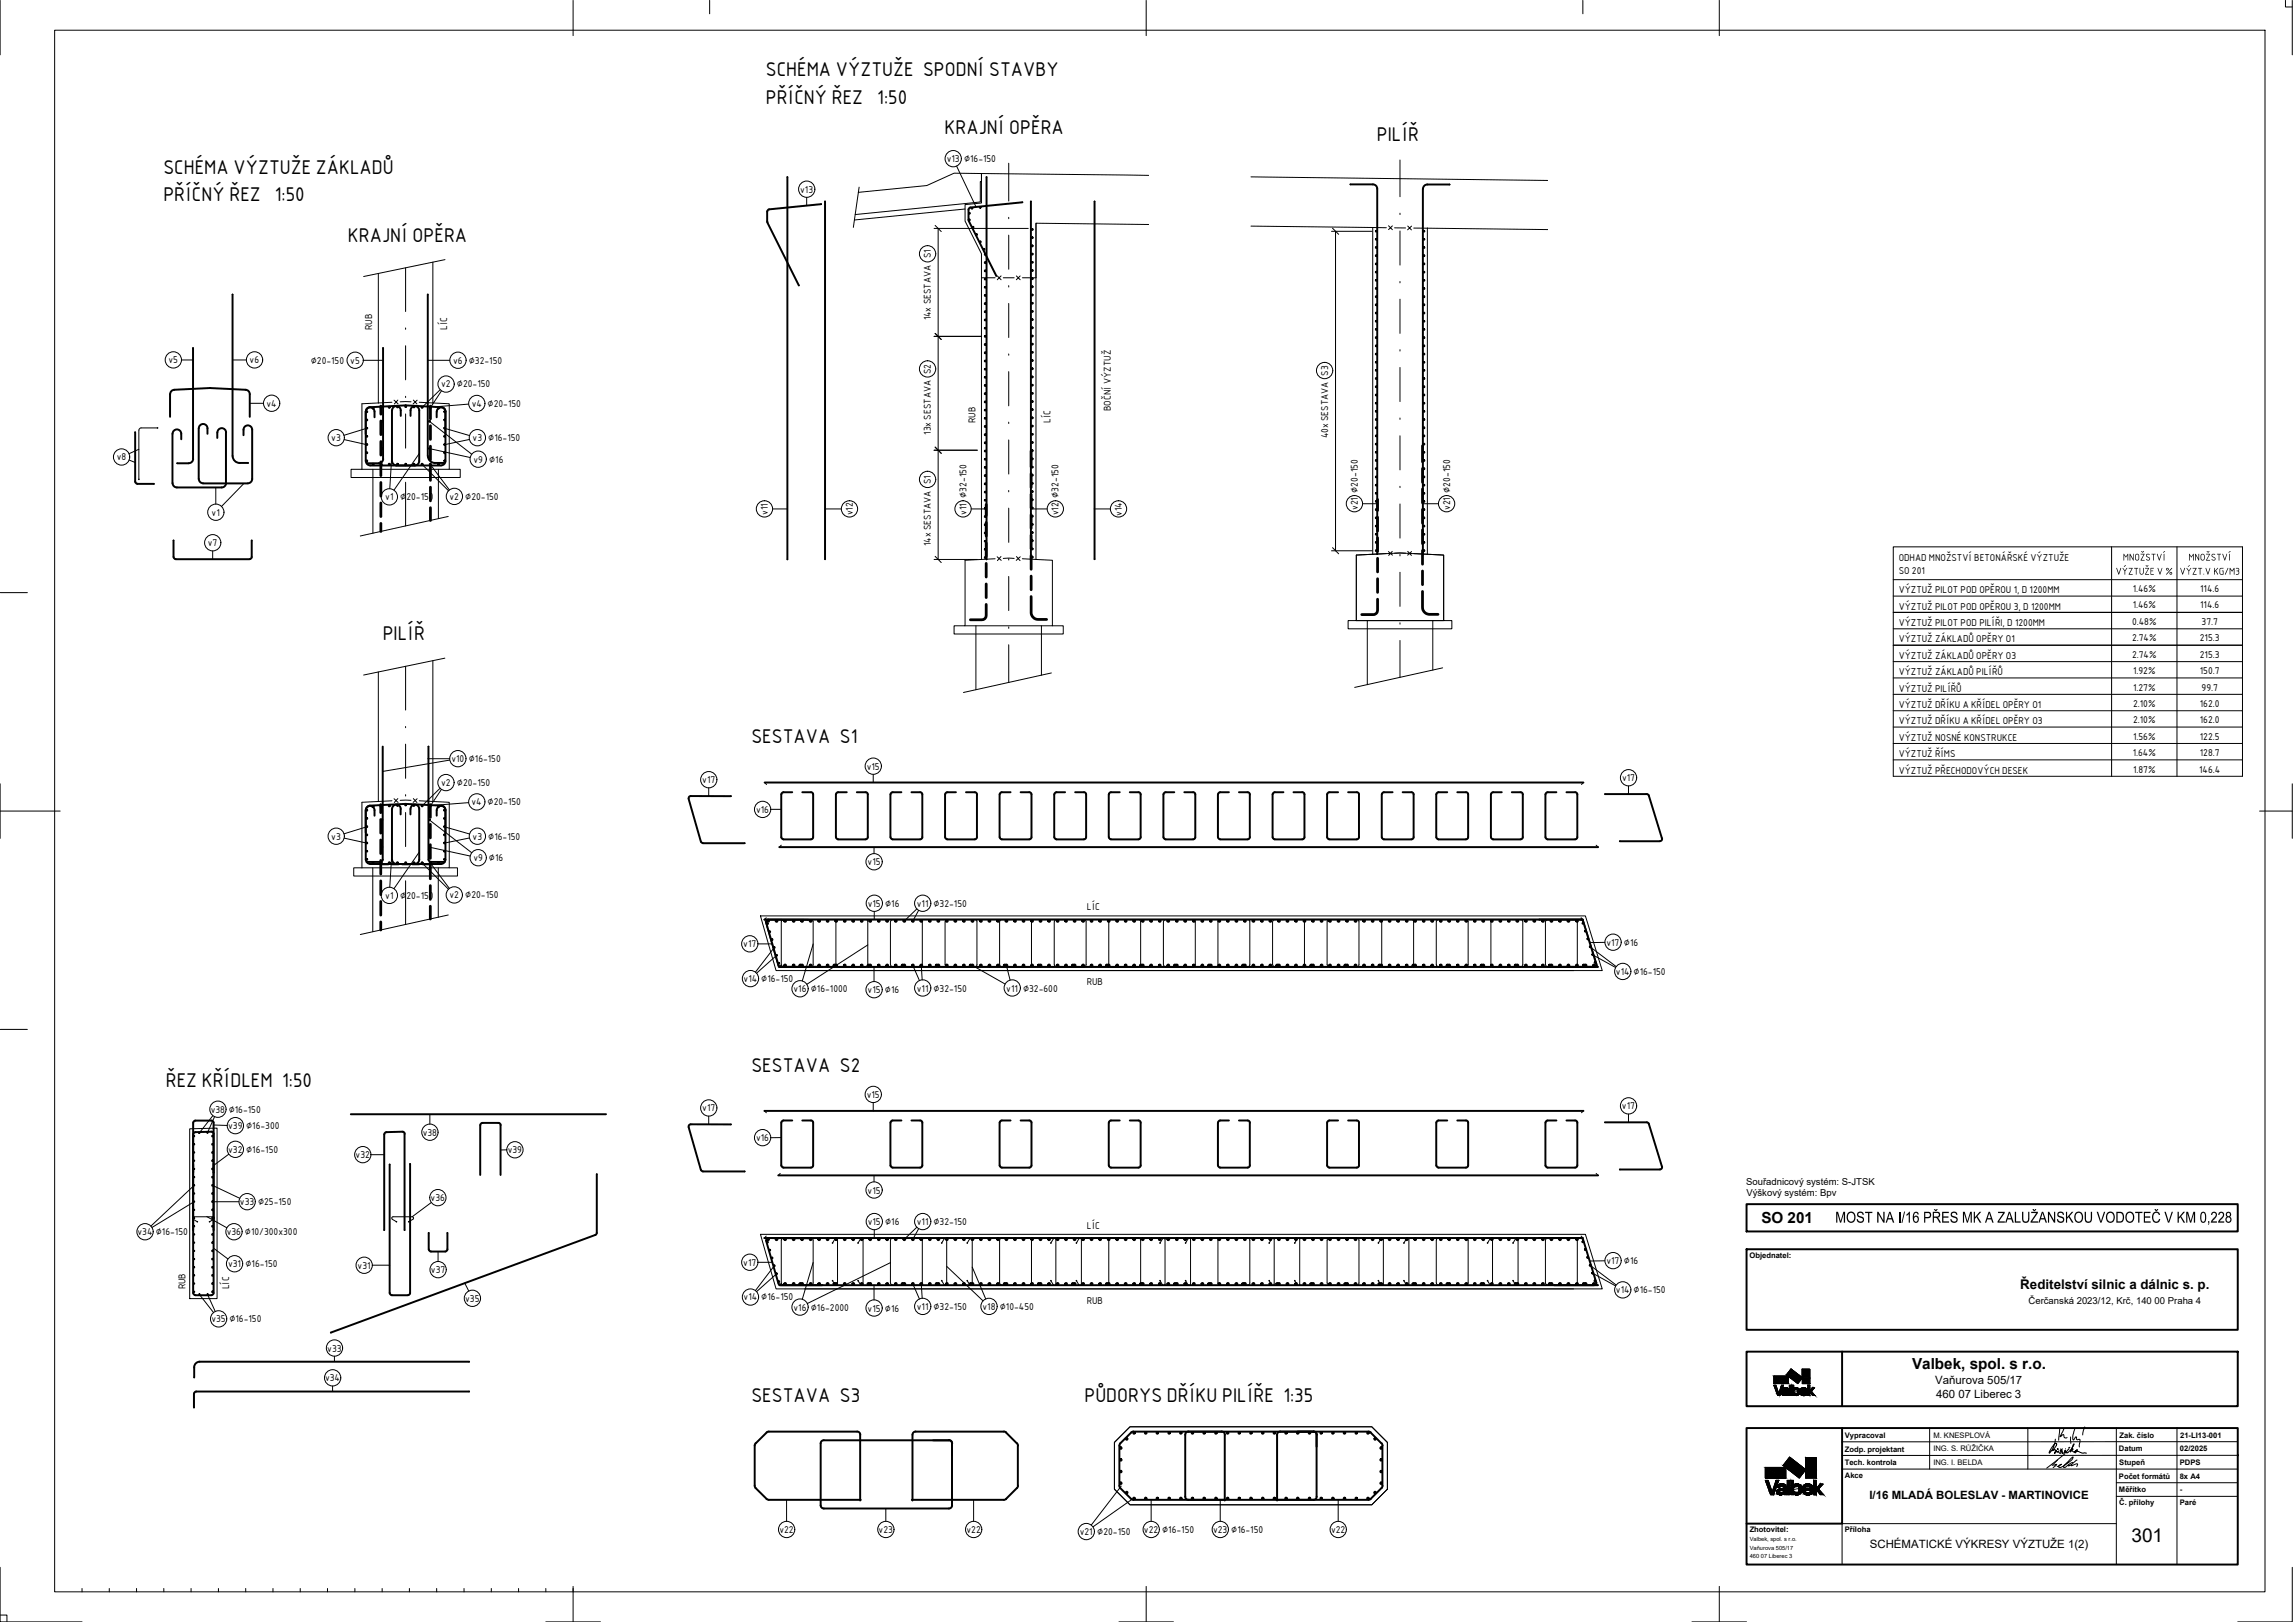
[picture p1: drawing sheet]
<svg xmlns="http://www.w3.org/2000/svg" width="841mm" height="594mm" viewBox="0 0 841 594" stroke-linecap="round" stroke-linejoin="round" font-family="sans-serif">
<defs><g id="words">
<g font-size="7">
<text x="280.6" y="28">SCHÉMA VÝZTUŽE SPODNÍ STAVBY</text>
<text x="280.6" y="37.9">PŘÍČNÝ ŘEZ</text>
<text x="321.5" y="37.9">1:50</text>
<text x="346.2" y="48.9">KRAJNÍ OPĚRA</text>
<text x="504.6" y="51.5">PILÍŘ</text>
<text x="59.9" y="63.7">SCHÉMA VÝZTUŽE ZÁKLADŮ</text>
<text x="59.9" y="73.8">PŘÍČNÝ ŘEZ</text>
<text x="100.7" y="73.8">1:50</text>
<text x="127.5" y="88.5">KRAJNÍ OPĚRA</text>
<text x="140.3" y="234.5">PILÍŘ</text>
<text x="275.3" y="272.3">SESTAVA S1</text>
<text x="275.3" y="392.7">SESTAVA S2</text>
<text x="60.7" y="398.1">ŘEZ KŘÍDLEM 1:50</text>
<text x="275.3" y="513.6">SESTAVA S3</text>
<text x="397.4" y="513.6">PŮDORYS DŘÍKU PILÍŘE 1:35</text>
<text x="781.1" y="564.7">301</text>
</g>
<text font-size="6.2" x="672.5" y="447.8">MOST NA I/16 PŘES MK A ZALUŽANSKOU VODOTEČ V KM 0,228</text>
<g font-size="5.6">
<text x="645.5" y="447.8">SO 201</text>
<text x="700.7" y="501.4">Valbek, spol. s r.o.</text>
</g>
<text font-size="4.9" x="740.4" y="472.2">Ředitelství silnic a dálnic s. p.</text>
<g font-size="4.3">
<text x="777.9" y="205.3">MNOŽSTVÍ</text>
<text x="801.9" y="205.3">MNOŽSTVÍ</text>
<text x="775.3" y="210.5">VÝZTUŽE V %</text>
<text x="798.7" y="210.5">VÝZT.V KG/M3</text>
</g>
<g font-size="4.2">
<text x="709.2" y="507">Vaňurova 505/17</text>
<text x="709.5" y="512">460 07 Liberec 3</text>
<text x="685.1" y="549">I/16 MLADÁ BOLESLAV - MARTINOVICE</text>
<text x="685.2" y="567">SCHÉMATICKÉ VÝKRESY VÝZTUŽE 1(2)</text>
</g>
<g font-size="3.5">
<text x="346.9" y="59.4">v13 ∅16-150</text>
<text x="293.2" y="70.5">v13</text>
<text x="341.1" y="117.4" transform="rotate(-90 341.1 117.4)">14x SESTAVA S1</text>
<text x="136.4" y="121" transform="rotate(-90 136.4 121)">RUB</text>
<text x="163.9" y="120.8" transform="rotate(-90 163.9 120.8)">LÍC</text>
<text x="61.8" y="133.1">v5</text>
<text x="91.5" y="133.1">v6</text>
<text x="113.9" y="133.2">∅20-150 v5</text>
<text x="166" y="133.2">v6 ∅32-150</text>
<text x="161.7" y="141.9">v2 ∅20-150</text>
<text x="97.7" y="149">v4</text>
<text x="172.8" y="149">v4 ∅20-150</text>
<text x="357.5" y="155" transform="rotate(-90 357.5 155)">RUB</text>
<text x="384.9" y="154.9" transform="rotate(-90 384.9 154.9)">LÍC</text>
<text x="407" y="150.6" transform="rotate(-90 407 150.6)">BOČNÍ VÝZTUŽ</text>
<text x="121.4" y="161.6">v3</text>
<text x="173.2" y="161.6">v3 ∅16-150</text>
<text x="341.1" y="159.3" transform="rotate(-90 341.1 159.3)">13x SESTAVA S2</text>
<text x="486.7" y="160.6" transform="rotate(-90 486.7 160.6)">40x SESTAVA S3</text>
<text x="42.8" y="168.6">v8</text>
<text x="173.5" y="169.4">v9 ∅16</text>
<text x="141.2" y="183.3">v1</text>
<text x="146.7" y="183.3">∅20-150</text>
<text x="164.7" y="183.1">v2 ∅20-150</text>
<text x="77.6" y="188.9">v1</text>
<text x="281.3" y="188.5" transform="rotate(-90 281.3 188.5)">v11</text>
<text x="312.5" y="188.8" transform="rotate(-90 312.5 188.8)">v12</text>
<text x="354.2" y="188.5" transform="rotate(-90 354.2 188.5)">v11 ∅32-150</text>
<text x="387.9" y="188.8" transform="rotate(-90 387.9 188.8)">v12 ∅32-150</text>
<text x="411.1" y="188.9" transform="rotate(-90 411.1 188.9)">v14</text>
<text x="497.5" y="186.9" transform="rotate(-90 497.5 186.9)">v21 ∅20-150</text>
<text x="531.4" y="186.9" transform="rotate(-90 531.4 186.9)">v21 ∅20-150</text>
<text x="76.2" y="200">v7</text>
<text x="341.1" y="200" transform="rotate(-90 341.1 200)">14x SESTAVA S1</text>
<text x="695.8" y="205.3">ODHAD MNOŽSTVÍ BETONÁŘSKÉ VÝZTUŽE</text>
<text x="695.8" y="210.3">SO 201</text>
<text x="695.8" y="217.3">VÝZTUŽ PILOT POD OPĚROU 1, D 1200MM</text>
<text x="781.6" y="216.8">1.46%</text>
<text x="806.3" y="216.8">114.6</text>
<text x="695.8" y="223.3">VÝZTUŽ PILOT POD OPĚROU 3, D 1200MM</text>
<text x="781.6" y="222.8">1.46%</text>
<text x="806.3" y="222.8">114.6</text>
<text x="695.8" y="229.3">VÝZTUŽ PILOT POD PILÍŘI, D 1200MM</text>
<text x="781.3" y="228.9">0.48%</text>
<text x="806.8" y="228.9">37.7</text>
<text x="695.8" y="235.3">VÝZTUŽ ZÁKLADŮ OPĚRY O1</text>
<text x="781.3" y="234.9">2.74%</text>
<text x="806.2" y="234.9">215.3</text>
<text x="695.8" y="241.3">VÝZTUŽ ZÁKLADŮ OPĚRY O3</text>
<text x="781.3" y="240.9">2.74%</text>
<text x="806.2" y="240.9">215.3</text>
<text x="695.8" y="247.3">VÝZTUŽ ZÁKLADŮ PILÍŘŮ</text>
<text x="781.7" y="246.9">1.92%</text>
<text x="806.2" y="246.9">150.7</text>
<text x="695.8" y="253.3">VÝZTUŽ PILÍŘŮ</text>
<text x="781.7" y="253">1.27%</text>
<text x="806.8" y="252.9">99.7</text>
<text x="695.8" y="259.3">VÝZTUŽ DŘÍKU A KŘÍDEL OPĚRY O1</text>
<text x="781.7" y="259">2.10%</text>
<text x="806.2" y="259">162.0</text>
<text x="695.8" y="265.3">VÝZTUŽ DŘÍKU A KŘÍDEL OPĚRY O3</text>
<text x="781.7" y="265">2.10%</text>
<text x="806.2" y="265">162.0</text>
<text x="695.8" y="271.3">VÝZTUŽ NOSNÉ KONSTRUKCE</text>
<text x="781.7" y="271">1.56%</text>
<text x="806.2" y="271">122.5</text>
<text x="165.4" y="279.2">v10 ∅16-150</text>
<text x="317.6" y="281.9">v15</text>
<text x="695.8" y="277.3">VÝZTUŽ ŘÍMS</text>
<text x="781.6" y="277">1.64%</text>
<text x="806.2" y="277">128.7</text>
<text x="161.7" y="287.9">v2 ∅20-150</text>
<text x="257.3" y="286.8">v17</text>
<text x="594.4" y="286.1">v17</text>
<text x="695.8" y="283.3">VÝZTUŽ PŘECHODOVÝCH DESEK</text>
<text x="781.7" y="283.1">1.87%</text>
<text x="805.9" y="283.1">146.4</text>
<text x="172.8" y="295">v4 ∅20-150</text>
<text x="277.1" y="297.7">v16</text>
<text x="121.4" y="307.6">v3</text>
<text x="173.2" y="307.6">v3 ∅16-150</text>
<text x="173.5" y="315.4">v9 ∅16</text>
<text x="317.9" y="316.9">v15</text>
<text x="141.2" y="329.2">v1</text>
<text x="146.7" y="329.2">∅20-150</text>
<text x="164.7" y="329">v2 ∅20-150</text>
<text x="318" y="332.1">v15 ∅16</text>
<text x="336" y="332.1">v11 ∅32-150</text>
<text x="398.3" y="333.4">LÍC</text>
<text x="272.4" y="347">v17</text>
<text x="588.7" y="346.3">v17 ∅16</text>
<text x="272.5" y="359.7">v14 ∅16-150</text>
<text x="592.2" y="357.1">v14 ∅16-150</text>
<text x="290.8" y="363.4">v16 ∅16-1000</text>
<text x="317.9" y="363.7">v15 ∅16</text>
<text x="336" y="363.1">v11 ∅32-150</text>
<text x="368.8" y="363.1">v11 ∅32-600</text>
<text x="398.2" y="360.9">RUB</text>
<text x="77.2" y="407.6">v38 ∅16-150</text>
<text x="257.3" y="407">v17</text>
<text x="317.6" y="402.1">v15</text>
<text x="594.4" y="406.3">v17</text>
<text x="83.6" y="413.5">v39 ∅16-300</text>
<text x="154.9" y="416">v38</text>
<text x="277.1" y="417.9">v16</text>
<text x="83.6" y="422.2">v32 ∅16-150</text>
<text x="130.3" y="424.2">v32</text>
<text x="186.1" y="422.4">v39</text>
<text x="317.9" y="437.1">v15</text>
<text x="639.9" y="433.9">Souřadnicový systém: S-JTSK</text>
<text x="87.9" y="441.4">v33 ∅25-150</text>
<text x="157.8" y="439.9">v36</text>
<text x="640" y="438">Výškový systém: Bpv</text>
<text x="318" y="448.7">v15 ∅16</text>
<text x="336" y="448.7">v11 ∅32-150</text>
<text x="50.4" y="452.4">v34 ∅16-150</text>
<text x="83.1" y="452.4">v36 ∅10/300x300</text>
<text x="398.3" y="450">LÍC</text>
<text x="83.6" y="464.1">v31 ∅16-150</text>
<text x="131.1" y="464.7">v31</text>
<text x="157.9" y="466.3">v37</text>
<text x="272.4" y="463.6">v17</text>
<text x="588.7" y="463">v17 ∅16</text>
<text x="67.9" y="472.3" transform="rotate(-90 67.9 472.3)">RUB</text>
<text x="83.9" y="472.3" transform="rotate(-90 83.9 472.3)">LÍC</text>
<text x="592.2" y="473.7">v14 ∅16-150</text>
<text x="170.5" y="476.8">v35</text>
<text x="272.5" y="476.3">v14 ∅16-150</text>
<text x="336" y="479.8">v11 ∅32-150</text>
<text x="360" y="479.8">v18 ∅10-450</text>
<text x="398.2" y="477.6">RUB</text>
<text x="743.4" y="477.8">Čerčanská 2023/12, Krč, 140 00 Praha 4</text>
<text x="77.5" y="484.3">v35 ∅16-150</text>
<text x="290.8" y="480">v16 ∅16-2000</text>
<text x="317.9" y="480.4">v15 ∅16</text>
<text x="119.9" y="495">v33</text>
<text x="119.1" y="505.9">v34</text>
<text x="285.6" y="561.4">v22</text>
<text x="322" y="561.4">v23</text>
<text x="354.2" y="561.4">v22</text>
<text x="395.7" y="562.2">v21 ∅20-150</text>
<text x="419.2" y="561.4">v22 ∅16-150</text>
<text x="444.5" y="561.4">v23 ∅16-150</text>
<text x="487.8" y="561.4">v22</text>
</g>
<g font-size="2.8">
<text x="641.1" y="460.7">Objednatel:</text>
<text x="676.1" y="526.6">Vypracoval</text>
<text x="708.5" y="526.7">M. KNESPLOVÁ</text>
<text x="776.7" y="526.6">Zak. číslo</text>
<text x="798.9" y="526.6">21-LI13-001</text>
<text x="676" y="531.6">Zodp. projektant</text>
<text x="708.5" y="531.6">ING. S. RŮŽIČKA</text>
<text x="776.5" y="531.6">Datum</text>
<text x="798.9" y="531.5">02/2025</text>
<text x="676" y="536.6">Tech. kontrola</text>
<text x="708.5" y="536.6">ING. I. BELDA</text>
<text x="776.6" y="536.6">Stupeň</text>
<text x="798.8" y="536.6">PDPS</text>
<text x="676.1" y="541.2">Akce</text>
<text x="776.5" y="541.6">Počet formátů</text>
<text x="798.8" y="541.6">8x A4</text>
<text x="776.5" y="546.6">Měřítko</text>
<text x="776.6" y="551.2">Č. přílohy</text>
<text x="798.8" y="551.2">Paré</text>
<text x="798.8" y="546.6">-</text>
<text x="641.2" y="561.2">Zhotovitel:</text>
<text x="676" y="561.2">Příloha</text>
</g>
<g font-size="2.1">
<text x="641.2" y="564.5">Valbek, spol. s r.o.</text>
<text x="641.2" y="567.5">Vaňurova 505/17</text>
<text x="641.2" y="570.5">460 07 Liberec 3</text>
</g>
</g></defs>
<!-- layer: .0_200 -->
<g fill="none" stroke="#000" stroke-width=".37">
<path d="M369.7 59.8v13.8M513 58.6v13.5M314.5 70.5l25.1-2.5 10-4.6 10.1 .2v2.9h-.5v7.5l-45.8 4.6M353.7 76.6l-40.6 4M369.7 79.6v.5M421 64.2l-61.3-.6v10.8l-6 .5v6.1l6 11.9v112M458.4 64.8l108.8 1.3M513 78.1v.5M148.6 98.1v16M158.6 96v51.6M163.1 95.1l-29.8 6.2M369.7 86.1v12.5"/>
<path d="M421 82.2l-41.4-.4v123.1l6.1 .3v24h-32M458.4 82.8l44.6 .5M503 83.3v119.7M503 83.3l5 .1M508.8 84.1l.8-.7 .6 .7M508.8 82.7l.8 .7 .6-.7M511 83.5h4.1M513 84.6v12.5M515.8 84.2l.8-.7 .6 .7M515.9 82.8l.7 .7 .7-.7M518.1 83.5l5 .1M523.1 83.6l44.1 .5"/>
<path d="M523.1 83.6v119.4M138.6 100.2v47.4M359.7 101.7h5M365.5 101.1l.6 .6 .8-.6M365.5 102.5l.6-.8 .8 .8M367.7 101.7h3.9M369.7 104.6v.5M369.7 111.1v12.5M372.4 101.1l.8 .6 .6-.6M372.4 102.5l.8-.8 .6 .8M374.6 101.7h5M513 103.1v.5"/>
<path d="M513 109.6v12.5M148.6 120.1v.5M148.6 126.6v12.5M369.7 129.6v.5M369.7 136.1v12.5M513 128.1v.5M513 134.6v12.5M143.6 147.3l-11 .6v24M145.8 146.5l-.6 .7-.8-.6M145.9 147.9l-.7-.7-.7 .8M146.6 147.2h4M148.6 145.1v.5"/>
<path d="M148.6 151.6v12.5M151.4 147.9l.7-.7 .7 .8M151.5 146.5l.6 .7 .8-.6M153.6 147.3l5 .3M158.6 147.6l6 .3v24h-32M369.7 154.6v.5M513 153.1v.5M513 159.6v12.5M132.6 171.9h-3.9v3h40v-3h-4.1M136.7 171.9v23.4M148.6 170.1v.5M148.6 176.6v16"/>
<path d="M160.7 171.9v18.1M369.7 161.1v12.5M369.7 179.6v.5M513 178.1v.5M164.3 189.2l-32.3 7.1M369.7 186.1v12.5M513 184.6v12.5M364.7 204.7l-11 .5v24h-4.1v3h40v-3h-3.9M366.8 203.8l-.7 .8-.7-.7M366.9 205.2l-.8-.6-.6 .7M367.7 204.5h3.9M369.7 204.6v.5"/>
<path d="M369.7 211.1v12.5M372.4 205.2l.7-.6 .7 .7M372.5 203.8l.6 .8 .8-.7M374.6 204.7l5 .2M508 202.7l-11 .6v24M510.2 201.9l-.6 .8-.8-.7M510.3 203.3l-.7-.6-.7 .7M511 202.6h4.1M513 203.1v.5M513 209.6v12.5M515.8 203.3l.8-.6 .6 .7M515.9 201.9l.7 .8 .7-.7"/>
<path d="M518 202.7l5.1 .3M523.1 203l5.9 .3v24h-32M357.6 229.2v23.4M369.7 229.6v.5M369.7 236.1v13.9M381.6 229.2v18.1M497 227.3h32v-24l-16-.8-16 .8v24h-3v3h38v-3h-3M501.1 227.3v23.5M513 228.1v.5M513 234.6v13.5M525.1 227.3v18.1M138.6 246.1v47.5"/>
<path d="M148.6 244v16.1M158.6 242v51.6M163 241.1l-29.7 6.1M385.3 246.5l-32.2 7.1M528.7 244.6l-32.3 7.2M148.6 266.1v.4M148.6 272.6v12.5M143.6 293.3l-11 .5v24.1M145.8 292.5l-.7 .7-.7-.7M145.9 293.9l-.8-.7-.6 .7M146.6 293.1h4M148.6 291.1v.5"/>
<path d="M148.6 297.6v12.5M151.4 293.9l.7-.7 .7 .7M151.5 292.5l.6 .7 .8-.7M153.6 293.3l5 .3M158.6 293.6l6 .2v24.1h-32M132.6 317.9h-3v3h38v-3h-3M136.6 317.9v23.4M148.6 316.1v.5M160.6 317.9v18M148.6 322.6v16M164.3 335.1l-32.3 7.2M278.7 335.5h302.3l6.2 20h-302.8z"/>
<path d="M280.2 336.7h299.9l5.4 17.6h-300.2zM294.8 355.5h281.9M69.5 413.4l10-.2v62.4h-10zM278.7 452.1h302.3l6.2 20h-302.8zM294.8 472.1h281.9M408.4 528.3l5.7-5.7h88.6l5.7 5.7v17.1l-5.7 5.8h-88.6l-5.7-5.8z"/>
</g>
<!-- layer: .5_betonarska_vyztuz -->
<g fill="none" stroke="#000" stroke-width=".72">
<path d="M288.5 64.9v140M300.9 74.8l-19.3 2-.4 .7-.1 3.6M302.3 73.8v131M361.5 64.9v140M374.6 74.1l-19 1.9-.6 .5v4.3l10.1 20.2M377.8 73.8v131M401.1 73.8v131M494.9 67.5h8.2M503.1 67.5a1.59 1.59 0 0 1 1.6 1.6v133.8M521.4 69.2v133.8M531.2 67.6h-8.2a1.59 1.59 0 0 0-1.5 1.6M281.2 81.1l.1 .4"/>
<path d="M281.2 81.5l11.5 23M85.2 107.9v59.1M156.8 107.9v59.1M70.7 127.5v40.6M140.4 127.5v40.6M49.5 158.3v18.1M62.3 144.4v8.3M72.8 156.9l.1 18.5a1.59 1.59 0 0 0 1.5 1.6M72.9 156.9a1.59 1.59 0 0 1 1.5-1.6 1.59 1.59 0 0 1 1.6 1.6M76 156.9v2M79.6 158.4v2M79.7 158.4a1.59 1.59 0 0 1 1.6-1.6 1.59 1.59 0 0 1 1.5 1.6v18.6"/>
<path d="M89.2 159.4v-2a1.59 1.59 0 0 1 1.6-1.6 1.59 1.59 0 0 1 1.6 1.6v18a1.59 1.59 0 0 1-1.6 1.6M90 142.8a129.6 129.6 0 0 0-26.6 .1 1.59 1.59 0 0 0-1 1.4M90 142.8a1.59 1.59 0 0 1 1.5 1.5v8.4M134.1 150.8a1.59 1.59 0 0 1 1.6-1.6 1.59 1.59 0 0 1 1.5 1.6v2M146.9 152.3v-2a1.61 1.61 0 0 0-1.7-1.6 1.61 1.61 0 0 0-1.6 1.6l.1 18.6a1.59 1.59 0 0 0 1.6 1.5M148.5 148.5l-12.9 .6a1.59 1.59 0 0 0-1.5 1.6l-.1 18.2a1.68 1.68 0 0 0 1.7 1.5M148.6 148.5l13.1 .6a1.59 1.59 0 0 1 1.5 1.6v18.2a1.59 1.59 0 0 1-1.6 1.5M150.5 152.3v-2a1.59 1.59 0 0 1 1.6-1.6 1.59 1.59 0 0 1 1.5 1.6v18.6a1.59 1.59 0 0 1-1.6 1.5M163.2 150.8a1.59 1.59 0 0 0-1.6-1.6 1.59 1.59 0 0 0-1.5 1.6l-.1 2M49.6 176.4l.2 .5 .6 .3M50.3 177.2h6.1M63.2 176.9a1.59 1.59 0 0 0 1.6 1.6"/>
<path d="M66.4 160.9v-2a1.59 1.59 0 0 0-1.6-1.6 1.59 1.59 0 0 0-1.6 1.6v18.1M70.8 168.1a1.59 1.59 0 0 1-1.6 1.5l-4.3 .1M74.4 177.1h16.4M82.8 176.9a1.59 1.59 0 0 1-1.5 1.6h-16.5M85.3 167l.2 1.1 .7 .9 1.6 .6M87.8 169.6h3.1M135.6 170.5h26M140.4 168.1a1.59 1.59 0 0 1-1.6 1.5l-4.2 .1M156.8 167l.6 1.6 .8 .7 1.2 .3M159.3 169.6h3.1M63.6 198v6M92.2 198v6l-.2 .6-.5 .2"/>
<path d="M63.6 204l.3 .6 .5 .2M64.4 204.8h27M140.3 273.4v41.5l-.3 .5-.5 .3M157 273.4l.1 41.5 .2 .5 .5 .3M134.1 296.7a1.59 1.59 0 0 1 1.6-1.5 1.59 1.59 0 0 1 1.5 1.5v2.1M146.8 296.3v2M146.9 296.3a1.59 1.59 0 0 0-1.6-1.6 1.59 1.59 0 0 0-1.6 1.6l-.1 18.5M148.5 294.4l-12.9 .7a1.59 1.59 0 0 0-1.5 1.6l-.1 18.1M148.6 294.4l13.1 .7a1.59 1.59 0 0 1 1.5 1.6v18.1M150.4 298.3l.1-2a1.59 1.59 0 0 1 1.5-1.6 1.59 1.59 0 0 1 1.6 1.6v18.5M163.2 296.7a1.59 1.59 0 0 0-1.6-1.5 1.59 1.59 0 0 0-1.5 1.5l-.1 2.1M252.3 292.6l4.5 15.6"/>
<path d="M267.8 291.6h-14.7l-.6 .3-.1 .7M280.2 286.6h300.1M286.3 291v15.6M290.3 290.2h-3.2l-.5 .2-.3 .5M294 290.2h3.4l.6 .5v15.9l-.2 .6-.6 .2M307.1 290.2h3.2M307.1 290.2l-.5 .2-.2 .5-.1 15.7 .3 .6 .5 .2M314 290.2h3.2M317.2 290.2l.6 .2 .2 .6v15.6l-.2 .6-.6 .2M327.1 290.2h3.2M327.1 290.2l-.5 .2-.3 .5v15.7l.3 .6 .5 .2M334 290.2h3.2"/>
<path d="M337.2 290.2l.6 .2 .2 .6v15.6l-.2 .6-.6 .2M346.3 291v15.6M350.3 290.2h-3.1l-.6 .2-.2 .5M354 290.2h3.4l.6 .5v15.9l-.2 .6-.6 .2M366.3 291v15.6M370.3 290.2h-3.2l-.5 .2-.2 .5M374 290.2h3.4l.6 .5v15.9l-.2 .6-.6 .2M390.3 290.2h-3.1l-.6 .2-.2 .5-.1 15.7 .3 .6 .6 .2M394 290.2h3.4l.6 .5v15.9l-.2 .6-.6 .2M406.3 291v15.6M410.3 290.2h-3.2l-.5 .2-.2 .5M414 290.2h3.4l.6 .5v15.9l-.2 .6-.6 .2"/>
<path d="M427.1 290.2h3.2M427.2 290.2l-.6 .2-.2 .5-.1 15.7 .3 .6 .6 .2M434 290.2h3.2M437.2 290.2l.6 .2 .2 .6v15.6l-.2 .6-.6 .2M447.1 290.2h3.2M447.1 290.2l-.5 .2-.2 .5-.1 15.7 .3 .6 .5 .2M454 290.2h3.2M457.2 290.2l.6 .2 .2 .6v15.6l-.2 .6-.6 .2M466.3 291v15.6M470.3 290.2h-3.1l-.6 .2-.2 .5M474 290.2h3.4l.6 .5v15.9l-.2 .6-.6 .2M486.3 291v15.6"/>
<path d="M490.3 290.2h-3.1l-.6 .2-.2 .5M494 290.2h3.4l.6 .5v15.9l-.2 .6-.6 .2M510.3 290.2h-3.1l-.6 .2-.2 .5-.1 15.7 .3 .6 .6 .2M514 290.2h3.5l.5 .5v15.9l-.2 .6-.6 .2M526.3 291v15.6M530.4 290.2h-3.2l-.6 .2-.2 .5M534 290.2h3.4l.6 .5v15.9l-.2 .6-.6 .2M547.2 290.2h3.1M547.2 290.2l-.6 .2-.2 .5v15.7l.2 .6 .6 .2M554 290.2h3.2M557.3 290.2l.5 .2 .2 .6v15.6l-.2 .6-.5 .2M567.1 290.2h3.3"/>
<path d="M567.2 290.2l-.6 .2-.2 .5-.1 15.7 .3 .6 .6 .2M574 290.2h3.2M577.2 290.2l.6 .2 .2 .6v15.6l-.2 .6-.6 .2M588.1 290.8l15.8 .2 5.2 16.3-.3 .6-.5 .2h-14.7M134.1 314.8a1.59 1.59 0 0 0 1.6 1.6l25.9 .1a1.68 1.68 0 0 0 1.6-1.7M134.4 315.7h5M143.7 314.8a1.59 1.59 0 0 0 1.6 1.6M153.6 314.8a1.59 1.59 0 0 1-1.6 1.6M157.8 315.7h5.1M256.9 308.2l.7 .6h15.3M285.6 310.3h300M286.3 306.6l.3 .6 .5 .2"/>
<path d="M287.1 307.4h10.1M307.1 307.4h10.1M327.1 307.4h10.1M346.4 306.6l.2 .6 .6 .2M347.1 307.4h10.1M366.4 306.6l.2 .6 .5 .2M367.1 307.4h10.1M387.1 307.4h10.1M406.4 306.6l.2 .6 .5 .2M407.1 307.4h10.1M427.1 307.4h10.1M447.1 307.4h10.1"/>
<path d="M466.4 306.6l.2 .6 .6 .2M467.1 307.4h10.1M486.4 306.6l.2 .6 .6 .2M487.1 307.4h10.1M507.2 307.4h10M526.4 306.6l.2 .6 .6 .2M527.1 307.4h10.1M547.2 307.4h10M567.1 307.4h10.1M280.1 336.8h300M280.8 337.9l4.5 15.6 .8 .6M281.5 336.9h14.7"/>
<path d="M281.5 336.8l-.6 .3-.1 .7M579.4 336.8l.7 .6M580.1 337.4l4.9 15.7-.1 .7-.7 .3M285.6 354.1h300M71.6 410.4h5.9l.5 .3 .3 .5v62.4l-.3 .5-.5 .3h-5.9M71.6 410.4l-.5 .3-.3 .5v62.4l.3 .5 .5 .3M78.3 415.3l-.3-.6-.5-.2-5.9 .2-.6 .2-.2 .6M128.6 408.1h93.5M141.6 414.7l-.5 .2-.3 .6v35M147.4 414.5l-5.8 .2M147.5 414.5l.6 .2 .2 .6M148.3 415.3v35.2"/>
<path d="M183.4 412.1v18.2M183.5 412.1l-.3-.6-.5-.2h-5.9l-.7 .5-.1 18.5M252.3 412.8l4.5 15.7M267.8 411.8h-14.7l-.6 .3-.1 .7M280.1 406.9h300.2M286.3 411.2v15.7M290.3 410.4h-3.2l-.5 .2-.3 .6M294 410.4h3.4l.6 .6-.1 16.2-.7 .5-10.1-.1-.5-.2-.3-.6M327.1 410.4h3.2M327.1 410.4l-.5 .2-.3 .6v15.7l.3 .5 .5 .2M334 410.4h3.2M337.2 410.4l.6 .2 .2 .6v15.6l-.2 .6-.6 .2"/>
<path d="M366.3 411.2v15.7M370.3 410.4h-3.2l-.5 .2-.2 .6M374 410.4h3.4l.6 .6-.1 16.2-.7 .5-10.1-.1-.5-.2-.2-.6M406.3 411.2v15.7M410.3 410.4h-3.2l-.5 .2-.2 .6M414 410.4h3.4l.6 .6-.1 16.2-.7 .5-10.1-.1-.5-.2-.2-.6M447.1 410.4h3.2M447.1 410.4l-.5 .2-.2 .6-.1 15.7 .3 .5 .5 .2M454 410.4h3.2M457.2 410.4l.6 .2 .2 .6v15.6l-.2 .6-.6 .2M486.3 411.2v15.7M490.3 410.4h-3.1l-.6 .2-.2 .6"/>
<path d="M494 410.4h3.4l.6 .6-.1 16.2-.7 .5-10-.1-.6-.2-.2-.6M526.3 411.2v15.7M530.4 410.4h-3.2l-.6 .2-.2 .6M534 410.4h3.4l.6 .6-.1 16.2-.7 .5-10-.1-.6-.2-.2-.6M567.1 410.4h3.3M567.2 410.4l-.6 .2-.2 .6-.1 15.7 .3 .5 .6 .2M574 410.4h3.2M577.2 410.4l.6 .2 .2 .6v15.6l-.2 .6-.6 .2M588.1 411.1l15.8 .1 5.2 16.3-.3 .7-.5 .1h-14.7M142.8 426.5v47.1l.3 .5 .5 .3M150.3 426.3v47.3l-.2 .5-.6 .3h-5.9M218.7 430.1v21.5l-.3 .6-97.2 35.9"/>
<path d="M256.9 428.5l.7 .5 15.3 .1M285.2 430.5h300.4M327.1 427.7h10.1M447.1 427.7h10.1M567.1 427.7h10.1M157.1 451.6v6l.3 .5 .5 .3M157.9 458.4h5.3M164 451.6v6l-.3 .5-.5 .3M280.1 453.4h300M280.8 454.5l4.5 15.7M296.2 453.5l-14.7-.1-.6 .4-.1 .6M579.4 453.4l.7 .6 4.9 15.7"/>
<path d="M285.3 470.1l.8 .6M285.6 470.7h300M585 469.7l-.1 .7-.7 .3M73.2 498.7h98.7M73.2 498.7l-1 .3-1 1.2v4.3M171.9 509.7h-100l-.6 .2-.2 .5v5.1M276.9 528.7l4.5-4.3 32.7-.1 .7 .2 .5 1-.1 24.1M276.9 528.6l-.3 .9v15l4.6 4.7 34.2 .1M300.7 528.7l.5-1 .7-.2h45.8l1 .5 .2 .7M300.7 528.7v22.6l.5 1 .7 .2 46.2-.1 .6-.4 .2-.7v-22.6M335.5 524.4h32.4M335.6 524.3l-.7 .2-.5 1v24.1"/>
<path d="M367.9 524.3l.8 .4M368.7 524.7l4 4M372.7 528.6l.3 .9M373 529.5v14.7M410.6 528.6l-.4 .9v15l4.3 4.5 .9 .3M415.3 524.4l86.2-.1 .8 .4 4 4M415.4 524.3l-.9 .4-4 4M435.5 524.3l-.7 .2-.5 1v22.7M447.7 524.3l.9 .5 .3 .7-.1 24.1M469.2 524.3l-.7 .2-.5 1v24.1M481.4 524.3l.9 .5 .2 .7M482.5 525.5v22.7"/>
<path d="M506.3 528.6l.3 .9v15l-4.8 4.8h-86.5M334.1 549.3h33.8M368.7 549l-.8 .3M373 544.2l-.3 .8-4 4M434.3 548.2l.3 .7 .9 .4M482.5 548.2l-.2 .7-.9 .4"/>
<circle cx="355.2" cy="78.1" r=".15"/>
<circle cx="356.2" cy="76.3" r=".15"/>
<circle cx="359.2" cy="76" r=".15"/>
<circle cx="355.2" cy="80.6" r=".15"/>
<circle cx="356.6" cy="83.2" r=".15"/>
<circle cx="357.9" cy="85.9" r=".15"/>
<circle cx="359.3" cy="88.6" r=".15"/>
<circle cx="360.6" cy="91.3" r=".15"/>
<circle cx="361" cy="99.2" r=".15"/>
<circle cx="361" cy="96.2" r=".15"/>
<circle cx="361" cy="93.2" r=".15"/>
<circle cx="378.3" cy="87.1" r=".15"/>
<circle cx="378.3" cy="93.1" r=".15"/>
<circle cx="378.3" cy="99.1" r=".15"/>
<circle cx="378.3" cy="96.1" r=".15"/>
<circle cx="378.3" cy="84.1" r=".15"/>
<circle cx="378.3" cy="90.1" r=".15"/>
<circle cx="504.3" cy="90.7" r=".15"/>
<circle cx="504.3" cy="99.7" r=".15"/>
<circle cx="504.3" cy="93.7" r=".15"/>
<circle cx="504.3" cy="87.7" r=".15"/>
<circle cx="504.3" cy="84.7" r=".15"/>
<circle cx="504.3" cy="96.7" r=".15"/>
<circle cx="521.8" cy="90.7" r=".15"/>
<circle cx="521.8" cy="99.7" r=".15"/>
<circle cx="521.8" cy="96.7" r=".15"/>
<circle cx="521.8" cy="93.7" r=".15"/>
<circle cx="521.8" cy="87.7" r=".15"/>
<circle cx="521.8" cy="84.7" r=".15"/>
<circle cx="361" cy="108.2" r=".15"/>
<circle cx="361" cy="114.2" r=".15"/>
<circle cx="361" cy="111.2" r=".15"/>
<circle cx="361" cy="117.2" r=".15"/>
<circle cx="361" cy="105.2" r=".15"/>
<circle cx="361" cy="102.2" r=".15"/>
<circle cx="378.3" cy="108.1" r=".15"/>
<circle cx="378.3" cy="117.1" r=".15"/>
<circle cx="378.3" cy="114.1" r=".15"/>
<circle cx="378.3" cy="111.1" r=".15"/>
<circle cx="378.3" cy="105.1" r=".15"/>
<circle cx="378.3" cy="102.1" r=".15"/>
<circle cx="504.3" cy="117.7" r=".15"/>
<circle cx="504.3" cy="102.7" r=".15"/>
<circle cx="504.3" cy="114.7" r=".15"/>
<circle cx="504.3" cy="111.7" r=".15"/>
<circle cx="504.3" cy="108.7" r=".15"/>
<circle cx="504.3" cy="105.7" r=".15"/>
<circle cx="521.8" cy="117.7" r=".15"/>
<circle cx="521.8" cy="102.7" r=".15"/>
<circle cx="521.8" cy="111.7" r=".15"/>
<circle cx="521.8" cy="114.7" r=".15"/>
<circle cx="521.8" cy="108.7" r=".15"/>
<circle cx="521.8" cy="105.7" r=".15"/>
<circle cx="361" cy="120.2" r=".15"/>
<circle cx="361" cy="138.2" r=".15"/>
<circle cx="361" cy="132.2" r=".15"/>
<circle cx="361" cy="129.2" r=".15"/>
<circle cx="361" cy="126.2" r=".15"/>
<circle cx="361" cy="123.2" r=".15"/>
<circle cx="361" cy="135.2" r=".15"/>
<circle cx="378.3" cy="138.1" r=".15"/>
<circle cx="378.3" cy="135.1" r=".15"/>
<circle cx="378.3" cy="126.1" r=".15"/>
<circle cx="378.3" cy="123.1" r=".15"/>
<circle cx="378.3" cy="120.1" r=".15"/>
<circle cx="378.3" cy="132.1" r=".15"/>
<circle cx="378.3" cy="129.1" r=".15"/>
<circle cx="504.3" cy="123.7" r=".15"/>
<circle cx="504.3" cy="132.7" r=".15"/>
<circle cx="504.3" cy="126.7" r=".15"/>
<circle cx="504.3" cy="138.7" r=".15"/>
<circle cx="504.3" cy="120.7" r=".15"/>
<circle cx="504.3" cy="135.7" r=".15"/>
<circle cx="504.3" cy="129.7" r=".15"/>
<circle cx="521.8" cy="138.7" r=".15"/>
<circle cx="521.8" cy="129.7" r=".15"/>
<circle cx="521.8" cy="135.7" r=".15"/>
<circle cx="521.8" cy="132.7" r=".15"/>
<circle cx="521.8" cy="126.7" r=".15"/>
<circle cx="521.8" cy="120.7" r=".15"/>
<circle cx="521.8" cy="123.7" r=".15"/>
<circle cx="134.4" cy="159.8" r=".15"/>
<circle cx="134.4" cy="150.8" r=".15"/>
<circle cx="134.4" cy="156.8" r=".15"/>
<circle cx="134.4" cy="153.8" r=".15"/>
<circle cx="136.7" cy="149.5" r=".19"/>
<circle cx="139.6" cy="149.3" r=".19"/>
<circle cx="140" cy="154.3" r=".15"/>
<circle cx="142.6" cy="149.2" r=".19"/>
<circle cx="145.6" cy="149" r=".19"/>
<circle cx="148.7" cy="148.9" r=".19"/>
<circle cx="151.7" cy="149" r=".19"/>
<circle cx="154.7" cy="149.2" r=".19"/>
<circle cx="157.4" cy="154.3" r=".15"/>
<circle cx="157.7" cy="149.3" r=".19"/>
<circle cx="160.7" cy="149.5" r=".19"/>
<circle cx="162.9" cy="159.8" r=".15"/>
<circle cx="162.9" cy="150.8" r=".15"/>
<circle cx="162.9" cy="156.8" r=".15"/>
<circle cx="162.9" cy="153.8" r=".15"/>
<circle cx="361" cy="159.3" r=".15"/>
<circle cx="361" cy="144.2" r=".15"/>
<circle cx="361" cy="153.2" r=".15"/>
<circle cx="361" cy="156.2" r=".15"/>
<circle cx="361" cy="150.2" r=".15"/>
<circle cx="361" cy="147.2" r=".15"/>
<circle cx="361" cy="141.2" r=".15"/>
<circle cx="378.3" cy="159.1" r=".15"/>
<circle cx="378.3" cy="156.1" r=".15"/>
<circle cx="378.3" cy="150.1" r=".15"/>
<circle cx="378.3" cy="153.1" r=".15"/>
<circle cx="378.3" cy="147.1" r=".15"/>
<circle cx="378.3" cy="144.1" r=".15"/>
<circle cx="378.3" cy="141.1" r=".15"/>
<circle cx="504.3" cy="156.7" r=".15"/>
<circle cx="504.3" cy="159.7" r=".15"/>
<circle cx="504.3" cy="153.7" r=".15"/>
<circle cx="504.3" cy="150.7" r=".15"/>
<circle cx="504.3" cy="141.7" r=".15"/>
<circle cx="504.3" cy="147.7" r=".15"/>
<circle cx="504.3" cy="144.7" r=".15"/>
<circle cx="521.8" cy="153.7" r=".15"/>
<circle cx="521.8" cy="141.7" r=".15"/>
<circle cx="521.8" cy="150.7" r=".15"/>
<circle cx="521.8" cy="147.7" r=".15"/>
<circle cx="521.8" cy="144.7" r=".15"/>
<circle cx="521.8" cy="156.7" r=".15"/>
<circle cx="521.8" cy="159.7" r=".15"/>
<circle cx="134.4" cy="165.9" r=".15"/>
<circle cx="134.4" cy="162.8" r=".15"/>
<circle cx="134.4" cy="168.8" r=".15"/>
<circle cx="136.7" cy="170" r=".19"/>
<circle cx="139.6" cy="170" r=".19"/>
<circle cx="140" cy="164.3" r=".15"/>
<circle cx="142.6" cy="170" r=".19"/>
<circle cx="145.6" cy="170" r=".19"/>
<circle cx="148.7" cy="170" r=".19"/>
<circle cx="151.7" cy="170" r=".19"/>
<circle cx="154.7" cy="170" r=".19"/>
<circle cx="157.4" cy="164.3" r=".15"/>
<circle cx="157.7" cy="170" r=".19"/>
<circle cx="160.7" cy="170" r=".19"/>
<circle cx="162.9" cy="165.9" r=".15"/>
<circle cx="162.9" cy="168.8" r=".15"/>
<circle cx="162.9" cy="162.8" r=".15"/>
<circle cx="361" cy="162.2" r=".15"/>
<circle cx="361" cy="177.2" r=".15"/>
<circle cx="361" cy="171.2" r=".15"/>
<circle cx="361" cy="168.2" r=".15"/>
<circle cx="361" cy="165.2" r=".15"/>
<circle cx="361" cy="174.2" r=".15"/>
<circle cx="378.3" cy="162.1" r=".15"/>
<circle cx="378.3" cy="171.1" r=".15"/>
<circle cx="378.3" cy="177.1" r=".15"/>
<circle cx="378.3" cy="174.1" r=".15"/>
<circle cx="378.3" cy="168.1" r=".15"/>
<circle cx="378.3" cy="165.1" r=".15"/>
<circle cx="504.3" cy="177.7" r=".15"/>
<circle cx="504.3" cy="168.7" r=".15"/>
<circle cx="504.3" cy="174.7" r=".15"/>
<circle cx="504.3" cy="171.7" r=".15"/>
<circle cx="504.3" cy="165.7" r=".15"/>
<circle cx="504.3" cy="162.7" r=".15"/>
<circle cx="521.8" cy="174.7" r=".15"/>
<circle cx="521.8" cy="168.7" r=".15"/>
<circle cx="521.8" cy="165.7" r=".15"/>
<circle cx="521.8" cy="162.7" r=".15"/>
<circle cx="521.8" cy="177.7" r=".15"/>
<circle cx="521.8" cy="171.7" r=".15"/>
<circle cx="361" cy="195.2" r=".15"/>
<circle cx="361" cy="198.2" r=".15"/>
<circle cx="361" cy="186.2" r=".15"/>
<circle cx="361" cy="192.2" r=".15"/>
<circle cx="361" cy="189.2" r=".15"/>
<circle cx="361" cy="180.2" r=".15"/>
<circle cx="361" cy="183.3" r=".15"/>
<circle cx="378.3" cy="189.1" r=".15"/>
<circle cx="378.3" cy="195.1" r=".15"/>
<circle cx="378.3" cy="186.1" r=".15"/>
<circle cx="378.3" cy="198.1" r=".15"/>
<circle cx="378.3" cy="192.1" r=".15"/>
<circle cx="378.3" cy="183.1" r=".15"/>
<circle cx="378.3" cy="180.1" r=".15"/>
<circle cx="504.3" cy="189.7" r=".15"/>
<circle cx="504.3" cy="183.7" r=".15"/>
<circle cx="504.3" cy="180.7" r=".15"/>
<circle cx="504.3" cy="198.7" r=".15"/>
<circle cx="504.3" cy="195.7" r=".15"/>
<circle cx="504.3" cy="192.7" r=".15"/>
<circle cx="504.3" cy="186.7" r=".15"/>
<circle cx="521.8" cy="189.7" r=".15"/>
<circle cx="521.8" cy="198.7" r=".15"/>
<circle cx="521.8" cy="195.7" r=".15"/>
<circle cx="521.8" cy="192.7" r=".15"/>
<circle cx="521.8" cy="186.7" r=".15"/>
<circle cx="521.8" cy="180.7" r=".15"/>
<circle cx="521.8" cy="183.7" r=".15"/>
<circle cx="361" cy="201.2" r=".15"/>
<circle cx="361" cy="204.3" r=".15"/>
<circle cx="378.3" cy="201.1" r=".15"/>
<circle cx="378.3" cy="204.1" r=".15"/>
<circle cx="504.3" cy="201.7" r=".15"/>
<circle cx="521.8" cy="201.7" r=".15"/>
<circle cx="134.4" cy="296.8" r=".15"/>
<circle cx="134.4" cy="299.8" r=".15"/>
<circle cx="136.7" cy="295.4" r=".19"/>
<circle cx="139.6" cy="295.3" r=".19"/>
<circle cx="142.6" cy="295.1" r=".19"/>
<circle cx="145.6" cy="295" r=".19"/>
<circle cx="148.7" cy="294.8" r=".19"/>
<circle cx="151.7" cy="295" r=".19"/>
<circle cx="154.7" cy="295.1" r=".19"/>
<circle cx="157.7" cy="295.3" r=".19"/>
<circle cx="160.7" cy="295.4" r=".19"/>
<circle cx="162.9" cy="296.8" r=".15"/>
<circle cx="162.9" cy="299.8" r=".15"/>
<circle cx="134.4" cy="314.8" r=".15"/>
<circle cx="134.4" cy="305.8" r=".15"/>
<circle cx="134.4" cy="302.8" r=".15"/>
<circle cx="134.4" cy="308.8" r=".15"/>
<circle cx="134.4" cy="311.8" r=".15"/>
<circle cx="136.6" cy="316" r=".19"/>
<circle cx="139.6" cy="316" r=".19"/>
<circle cx="139.9" cy="310.3" r=".15"/>
<circle cx="139.9" cy="300.3" r=".15"/>
<circle cx="142.6" cy="316" r=".19"/>
<circle cx="145.6" cy="316" r=".19"/>
<circle cx="148.7" cy="316" r=".19"/>
<circle cx="151.7" cy="316" r=".19"/>
<circle cx="154.7" cy="316" r=".19"/>
<circle cx="157.3" cy="300.3" r=".15"/>
<circle cx="157.3" cy="310.3" r=".15"/>
<circle cx="157.7" cy="316" r=".19"/>
<circle cx="160.6" cy="316" r=".19"/>
<circle cx="162.9" cy="302.8" r=".15"/>
<circle cx="162.9" cy="314.8" r=".15"/>
<circle cx="162.9" cy="311.8" r=".15"/>
<circle cx="162.9" cy="308.8" r=".15"/>
<circle cx="162.9" cy="305.8" r=".15"/>
<circle cx="281.2" cy="338.4" r=".15"/>
<circle cx="281.5" cy="337.3" r=".32"/>
<circle cx="284.6" cy="337.3" r=".32"/>
<circle cx="287.7" cy="337.3" r=".32"/>
<circle cx="290.9" cy="337.3" r=".32"/>
<circle cx="293.9" cy="337.3" r=".32"/>
<circle cx="297.1" cy="337.3" r=".32"/>
<circle cx="300.2" cy="337.3" r=".32"/>
<circle cx="303.3" cy="337.3" r=".32"/>
<circle cx="306.4" cy="337.3" r=".32"/>
<circle cx="309.6" cy="337.3" r=".32"/>
<circle cx="312.7" cy="337.3" r=".32"/>
<circle cx="315.8" cy="337.3" r=".32"/>
<circle cx="318.9" cy="337.3" r=".32"/>
<circle cx="322.1" cy="337.3" r=".32"/>
<circle cx="325.1" cy="337.3" r=".32"/>
<circle cx="328.3" cy="337.3" r=".32"/>
<circle cx="331.4" cy="337.3" r=".32"/>
<circle cx="334.5" cy="337.3" r=".32"/>
<circle cx="337.6" cy="337.3" r=".32"/>
<circle cx="340.8" cy="337.3" r=".32"/>
<circle cx="343.9" cy="337.3" r=".32"/>
<circle cx="347" cy="337.3" r=".32"/>
<circle cx="350.1" cy="337.3" r=".32"/>
<circle cx="353.3" cy="337.3" r=".32"/>
<circle cx="356.4" cy="337.3" r=".32"/>
<circle cx="359.5" cy="337.3" r=".32"/>
<circle cx="362.6" cy="337.3" r=".32"/>
<circle cx="365.7" cy="337.3" r=".32"/>
<circle cx="368.8" cy="337.3" r=".32"/>
<circle cx="372" cy="337.3" r=".32"/>
<circle cx="375.1" cy="337.3" r=".32"/>
<circle cx="378.2" cy="337.3" r=".32"/>
<circle cx="381.3" cy="337.3" r=".32"/>
<circle cx="384.5" cy="337.3" r=".32"/>
<circle cx="387.6" cy="337.3" r=".32"/>
<circle cx="390.7" cy="337.3" r=".32"/>
<circle cx="393.8" cy="337.3" r=".32"/>
<circle cx="396.9" cy="337.3" r=".32"/>
<circle cx="400" cy="337.3" r=".32"/>
<circle cx="403.2" cy="337.3" r=".32"/>
<circle cx="406.3" cy="337.3" r=".32"/>
<circle cx="409.4" cy="337.3" r=".32"/>
<circle cx="412.5" cy="337.3" r=".32"/>
<circle cx="415.6" cy="337.3" r=".32"/>
<circle cx="418.8" cy="337.3" r=".32"/>
<circle cx="421.9" cy="337.3" r=".32"/>
<circle cx="425" cy="337.3" r=".32"/>
<circle cx="428.1" cy="337.3" r=".32"/>
<circle cx="431.3" cy="337.3" r=".32"/>
<circle cx="434.4" cy="337.3" r=".32"/>
<circle cx="437.5" cy="337.3" r=".32"/>
<circle cx="440.6" cy="337.3" r=".32"/>
<circle cx="443.7" cy="337.3" r=".32"/>
<circle cx="446.8" cy="337.3" r=".32"/>
<circle cx="450" cy="337.3" r=".32"/>
<circle cx="453.1" cy="337.3" r=".32"/>
<circle cx="456.2" cy="337.3" r=".32"/>
<circle cx="459.3" cy="337.3" r=".32"/>
<circle cx="462.5" cy="337.3" r=".32"/>
<circle cx="465.6" cy="337.3" r=".32"/>
<circle cx="468.7" cy="337.3" r=".32"/>
<circle cx="471.8" cy="337.3" r=".32"/>
<circle cx="475" cy="337.3" r=".32"/>
<circle cx="478" cy="337.3" r=".32"/>
<circle cx="481.2" cy="337.3" r=".32"/>
<circle cx="484.3" cy="337.3" r=".32"/>
<circle cx="487.4" cy="337.3" r=".32"/>
<circle cx="490.5" cy="337.3" r=".32"/>
<circle cx="493.7" cy="337.3" r=".32"/>
<circle cx="496.8" cy="337.3" r=".32"/>
<circle cx="499.9" cy="337.3" r=".32"/>
<circle cx="503" cy="337.3" r=".32"/>
<circle cx="506.2" cy="337.3" r=".32"/>
<circle cx="509.2" cy="337.3" r=".32"/>
<circle cx="512.4" cy="337.3" r=".32"/>
<circle cx="515.5" cy="337.3" r=".32"/>
<circle cx="518.6" cy="337.3" r=".32"/>
<circle cx="521.7" cy="337.3" r=".32"/>
<circle cx="524.9" cy="337.3" r=".32"/>
<circle cx="528" cy="337.3" r=".32"/>
<circle cx="531.1" cy="337.3" r=".32"/>
<circle cx="534.2" cy="337.3" r=".32"/>
<circle cx="537.4" cy="337.3" r=".32"/>
<circle cx="540.4" cy="337.3" r=".32"/>
<circle cx="543.6" cy="337.3" r=".32"/>
<circle cx="546.7" cy="337.3" r=".32"/>
<circle cx="549.8" cy="337.3" r=".32"/>
<circle cx="552.9" cy="337.3" r=".32"/>
<circle cx="556.1" cy="337.3" r=".32"/>
<circle cx="559.2" cy="337.3" r=".32"/>
<circle cx="562.3" cy="337.3" r=".32"/>
<circle cx="565.4" cy="337.3" r=".32"/>
<circle cx="568.6" cy="337.3" r=".32"/>
<circle cx="571.7" cy="337.3" r=".32"/>
<circle cx="574.8" cy="337.3" r=".32"/>
<circle cx="577.9" cy="337.3" r=".32"/>
<circle cx="580.1" cy="338.2" r=".15"/>
<circle cx="282.1" cy="341.3" r=".15"/>
<circle cx="282.9" cy="344.2" r=".15"/>
<circle cx="283.7" cy="347" r=".15"/>
<circle cx="284.6" cy="349.9" r=".15"/>
<circle cx="285.4" cy="352.8" r=".15"/>
<circle cx="287.7" cy="353.6" r=".32"/>
<circle cx="290.9" cy="353.6" r=".32"/>
<circle cx="293.3" cy="353.6" r=".32"/>
<circle cx="293.9" cy="353.6" r=".32"/>
<circle cx="297.1" cy="353.6" r=".32"/>
<circle cx="300.2" cy="353.6" r=".32"/>
<circle cx="303.3" cy="353.6" r=".32"/>
<circle cx="305.8" cy="353.6" r=".32"/>
<circle cx="306.4" cy="353.6" r=".32"/>
<circle cx="309.6" cy="353.6" r=".32"/>
<circle cx="312.7" cy="353.6" r=".32"/>
<circle cx="315.8" cy="353.6" r=".32"/>
<circle cx="318.3" cy="353.6" r=".32"/>
<circle cx="318.9" cy="353.6" r=".32"/>
<circle cx="322.1" cy="353.6" r=".32"/>
<circle cx="325.1" cy="353.6" r=".32"/>
<circle cx="328.3" cy="353.6" r=".32"/>
<circle cx="330.8" cy="353.6" r=".32"/>
<circle cx="331.4" cy="353.6" r=".32"/>
<circle cx="334.5" cy="353.6" r=".32"/>
<circle cx="337.6" cy="353.6" r=".32"/>
<circle cx="340.8" cy="353.6" r=".32"/>
<circle cx="343.3" cy="353.6" r=".32"/>
<circle cx="343.9" cy="353.6" r=".32"/>
<circle cx="347" cy="353.6" r=".32"/>
<circle cx="350.1" cy="353.6" r=".32"/>
<circle cx="353.3" cy="353.6" r=".32"/>
<circle cx="355.7" cy="353.6" r=".32"/>
<circle cx="356.4" cy="353.6" r=".32"/>
<circle cx="359.5" cy="353.6" r=".32"/>
<circle cx="362.6" cy="353.6" r=".32"/>
<circle cx="365.7" cy="353.6" r=".32"/>
<circle cx="368.2" cy="353.6" r=".32"/>
<circle cx="368.8" cy="353.6" r=".32"/>
<circle cx="372" cy="353.6" r=".32"/>
<circle cx="375.1" cy="353.6" r=".32"/>
<circle cx="378.2" cy="353.6" r=".32"/>
<circle cx="380.7" cy="353.6" r=".32"/>
<circle cx="381.3" cy="353.6" r=".32"/>
<circle cx="384.5" cy="353.6" r=".32"/>
<circle cx="387.6" cy="353.6" r=".32"/>
<circle cx="390.7" cy="353.6" r=".32"/>
<circle cx="393.2" cy="353.6" r=".32"/>
<circle cx="393.8" cy="353.6" r=".32"/>
<circle cx="396.9" cy="353.6" r=".32"/>
<circle cx="400" cy="353.6" r=".32"/>
<circle cx="403.2" cy="353.6" r=".32"/>
<circle cx="405.7" cy="353.6" r=".32"/>
<circle cx="406.3" cy="353.6" r=".32"/>
<circle cx="409.4" cy="353.6" r=".32"/>
<circle cx="412.5" cy="353.6" r=".32"/>
<circle cx="415.6" cy="353.6" r=".32"/>
<circle cx="418.1" cy="353.6" r=".32"/>
<circle cx="418.8" cy="353.6" r=".32"/>
<circle cx="421.9" cy="353.6" r=".32"/>
<circle cx="425" cy="353.6" r=".32"/>
<circle cx="428.1" cy="353.6" r=".32"/>
<circle cx="430.6" cy="353.6" r=".32"/>
<circle cx="431.3" cy="353.6" r=".32"/>
<circle cx="434.4" cy="353.6" r=".32"/>
<circle cx="437.5" cy="353.6" r=".32"/>
<circle cx="440.6" cy="353.6" r=".32"/>
<circle cx="443.1" cy="353.6" r=".32"/>
<circle cx="443.7" cy="353.6" r=".32"/>
<circle cx="446.8" cy="353.6" r=".32"/>
<circle cx="450" cy="353.6" r=".32"/>
<circle cx="453.1" cy="353.6" r=".32"/>
<circle cx="455.6" cy="353.6" r=".32"/>
<circle cx="456.2" cy="353.6" r=".32"/>
<circle cx="459.3" cy="353.6" r=".32"/>
<circle cx="462.5" cy="353.6" r=".32"/>
<circle cx="465.6" cy="353.6" r=".32"/>
<circle cx="468.1" cy="353.6" r=".32"/>
<circle cx="468.7" cy="353.6" r=".32"/>
<circle cx="471.8" cy="353.6" r=".32"/>
<circle cx="475" cy="353.6" r=".32"/>
<circle cx="478" cy="353.6" r=".32"/>
<circle cx="480.5" cy="353.6" r=".32"/>
<circle cx="481.2" cy="353.6" r=".32"/>
<circle cx="484.3" cy="353.6" r=".32"/>
<circle cx="487.4" cy="353.6" r=".32"/>
<circle cx="490.5" cy="353.6" r=".32"/>
<circle cx="493" cy="353.6" r=".32"/>
<circle cx="493.7" cy="353.6" r=".32"/>
<circle cx="496.8" cy="353.6" r=".32"/>
<circle cx="499.9" cy="353.6" r=".32"/>
<circle cx="503" cy="353.6" r=".32"/>
<circle cx="505.5" cy="353.6" r=".32"/>
<circle cx="506.2" cy="353.6" r=".32"/>
<circle cx="509.2" cy="353.6" r=".32"/>
<circle cx="512.4" cy="353.6" r=".32"/>
<circle cx="515.5" cy="353.6" r=".32"/>
<circle cx="518" cy="353.6" r=".32"/>
<circle cx="518.6" cy="353.6" r=".32"/>
<circle cx="521.7" cy="353.6" r=".32"/>
<circle cx="524.9" cy="353.6" r=".32"/>
<circle cx="528" cy="353.6" r=".32"/>
<circle cx="530.5" cy="353.6" r=".32"/>
<circle cx="531.1" cy="353.6" r=".32"/>
<circle cx="534.2" cy="353.6" r=".32"/>
<circle cx="537.4" cy="353.6" r=".32"/>
<circle cx="540.4" cy="353.6" r=".32"/>
<circle cx="542.9" cy="353.6" r=".32"/>
<circle cx="543.6" cy="353.6" r=".32"/>
<circle cx="546.7" cy="353.6" r=".32"/>
<circle cx="549.8" cy="353.6" r=".32"/>
<circle cx="552.9" cy="353.6" r=".32"/>
<circle cx="555.4" cy="353.6" r=".32"/>
<circle cx="556.1" cy="353.6" r=".32"/>
<circle cx="559.2" cy="353.6" r=".32"/>
<circle cx="562.3" cy="353.6" r=".32"/>
<circle cx="565.4" cy="353.6" r=".32"/>
<circle cx="567.9" cy="353.6" r=".32"/>
<circle cx="568.6" cy="353.6" r=".32"/>
<circle cx="571.7" cy="353.6" r=".32"/>
<circle cx="574.8" cy="353.6" r=".32"/>
<circle cx="577.9" cy="353.6" r=".32"/>
<circle cx="580.4" cy="353.6" r=".32"/>
<circle cx="581" cy="341.1" r=".15"/>
<circle cx="581" cy="353.6" r=".32"/>
<circle cx="581.9" cy="343.9" r=".15"/>
<circle cx="582.7" cy="346.8" r=".15"/>
<circle cx="583.6" cy="349.7" r=".15"/>
<circle cx="584.1" cy="353.6" r=".32"/>
<circle cx="584.5" cy="352.5" r=".15"/>
<circle cx="281.2" cy="455" r=".15"/>
<circle cx="281.5" cy="453.9" r=".32"/>
<circle cx="282.1" cy="457.9" r=".15"/>
<circle cx="284.6" cy="453.9" r=".32"/>
<circle cx="287.7" cy="453.9" r=".32"/>
<circle cx="290.9" cy="453.9" r=".32"/>
<circle cx="293.9" cy="453.9" r=".32"/>
<circle cx="297.1" cy="453.9" r=".32"/>
<circle cx="300.2" cy="453.9" r=".32"/>
<circle cx="303.3" cy="453.9" r=".32"/>
<circle cx="306.4" cy="453.9" r=".32"/>
<circle cx="309.6" cy="453.9" r=".32"/>
<circle cx="312.7" cy="453.9" r=".32"/>
<circle cx="315.8" cy="453.9" r=".32"/>
<circle cx="318.9" cy="453.9" r=".32"/>
<circle cx="322.1" cy="453.9" r=".32"/>
<circle cx="325.1" cy="453.9" r=".32"/>
<circle cx="328.3" cy="453.9" r=".32"/>
<circle cx="331.4" cy="453.9" r=".32"/>
<circle cx="334.5" cy="453.9" r=".32"/>
<circle cx="337.6" cy="453.9" r=".32"/>
<circle cx="340.8" cy="453.9" r=".32"/>
<circle cx="343.9" cy="453.9" r=".32"/>
<circle cx="347" cy="453.9" r=".32"/>
<circle cx="350.1" cy="453.9" r=".32"/>
<circle cx="353.3" cy="453.9" r=".32"/>
<circle cx="356.4" cy="453.9" r=".32"/>
<circle cx="359.5" cy="453.9" r=".32"/>
<circle cx="362.6" cy="453.9" r=".32"/>
<circle cx="365.7" cy="453.9" r=".32"/>
<circle cx="368.8" cy="453.9" r=".32"/>
<circle cx="372" cy="453.9" r=".32"/>
<circle cx="375.1" cy="453.9" r=".32"/>
<circle cx="378.2" cy="453.9" r=".32"/>
<circle cx="381.3" cy="453.9" r=".32"/>
<circle cx="384.5" cy="453.9" r=".32"/>
<circle cx="387.6" cy="453.9" r=".32"/>
<circle cx="390.7" cy="453.9" r=".32"/>
<circle cx="393.8" cy="453.9" r=".32"/>
<circle cx="396.9" cy="453.9" r=".32"/>
<circle cx="400" cy="453.9" r=".32"/>
<circle cx="403.2" cy="453.9" r=".32"/>
<circle cx="406.3" cy="453.9" r=".32"/>
<circle cx="409.4" cy="453.9" r=".32"/>
<circle cx="412.5" cy="453.9" r=".32"/>
<circle cx="415.6" cy="453.9" r=".32"/>
<circle cx="418.8" cy="453.9" r=".32"/>
<circle cx="421.9" cy="453.9" r=".32"/>
<circle cx="425" cy="453.9" r=".32"/>
<circle cx="428.1" cy="453.9" r=".32"/>
<circle cx="431.3" cy="453.9" r=".32"/>
<circle cx="434.4" cy="453.9" r=".32"/>
<circle cx="437.5" cy="453.9" r=".32"/>
<circle cx="440.6" cy="453.9" r=".32"/>
<circle cx="443.7" cy="453.9" r=".32"/>
<circle cx="446.8" cy="453.9" r=".32"/>
<circle cx="450" cy="453.9" r=".32"/>
<circle cx="453.1" cy="453.9" r=".32"/>
<circle cx="456.2" cy="453.9" r=".32"/>
<circle cx="459.3" cy="453.9" r=".32"/>
<circle cx="462.5" cy="453.9" r=".32"/>
<circle cx="465.6" cy="453.9" r=".32"/>
<circle cx="468.7" cy="453.9" r=".32"/>
<circle cx="471.8" cy="453.9" r=".32"/>
<circle cx="475" cy="453.9" r=".32"/>
<circle cx="478" cy="453.9" r=".32"/>
<circle cx="481.2" cy="453.9" r=".32"/>
<circle cx="484.3" cy="453.9" r=".32"/>
<circle cx="487.4" cy="453.9" r=".32"/>
<circle cx="490.5" cy="453.9" r=".32"/>
<circle cx="493.7" cy="453.9" r=".32"/>
<circle cx="496.8" cy="453.9" r=".32"/>
<circle cx="499.9" cy="453.9" r=".32"/>
<circle cx="503" cy="453.9" r=".32"/>
<circle cx="506.2" cy="453.9" r=".32"/>
<circle cx="509.2" cy="453.9" r=".32"/>
<circle cx="512.4" cy="453.9" r=".32"/>
<circle cx="515.5" cy="453.9" r=".32"/>
<circle cx="518.6" cy="453.9" r=".32"/>
<circle cx="521.7" cy="453.9" r=".32"/>
<circle cx="524.9" cy="453.9" r=".32"/>
<circle cx="528" cy="453.9" r=".32"/>
<circle cx="531.1" cy="453.9" r=".32"/>
<circle cx="534.2" cy="453.9" r=".32"/>
<circle cx="537.4" cy="453.9" r=".32"/>
<circle cx="540.4" cy="453.9" r=".32"/>
<circle cx="543.6" cy="453.9" r=".32"/>
<circle cx="546.7" cy="453.9" r=".32"/>
<circle cx="549.8" cy="453.9" r=".32"/>
<circle cx="552.9" cy="453.9" r=".32"/>
<circle cx="556.1" cy="453.9" r=".32"/>
<circle cx="559.2" cy="453.9" r=".32"/>
<circle cx="562.3" cy="453.9" r=".32"/>
<circle cx="565.4" cy="453.9" r=".32"/>
<circle cx="568.6" cy="453.9" r=".32"/>
<circle cx="571.7" cy="453.9" r=".32"/>
<circle cx="574.8" cy="453.9" r=".32"/>
<circle cx="577.9" cy="453.9" r=".32"/>
<circle cx="580.1" cy="454.8" r=".15"/>
<circle cx="581" cy="457.7" r=".15"/>
<circle cx="282.9" cy="460.7" r=".15"/>
<circle cx="283.7" cy="463.6" r=".15"/>
<circle cx="284.6" cy="466.5" r=".15"/>
<circle cx="285.4" cy="469.4" r=".15"/>
<circle cx="287.7" cy="470.2" r=".32"/>
<circle cx="290.9" cy="470.2" r=".32"/>
<circle cx="293.3" cy="470.2" r=".32"/>
<circle cx="293.9" cy="470.2" r=".32"/>
<circle cx="297.1" cy="470.2" r=".32"/>
<circle cx="300.2" cy="470.2" r=".32"/>
<circle cx="303.3" cy="470.2" r=".32"/>
<circle cx="305.8" cy="470.2" r=".32"/>
<circle cx="306.4" cy="470.2" r=".32"/>
<circle cx="309.6" cy="470.2" r=".32"/>
<circle cx="312.7" cy="470.2" r=".32"/>
<circle cx="315.8" cy="470.2" r=".32"/>
<circle cx="318.3" cy="470.2" r=".32"/>
<circle cx="318.9" cy="470.2" r=".32"/>
<circle cx="322.1" cy="470.2" r=".32"/>
<circle cx="325.1" cy="470.2" r=".32"/>
<circle cx="328.3" cy="470.2" r=".32"/>
<circle cx="330.8" cy="470.2" r=".32"/>
<circle cx="331.4" cy="470.2" r=".32"/>
<circle cx="334.5" cy="470.2" r=".32"/>
<circle cx="337.6" cy="470.2" r=".32"/>
<circle cx="340.8" cy="470.2" r=".32"/>
<circle cx="343.3" cy="470.2" r=".32"/>
<circle cx="343.9" cy="470.2" r=".32"/>
<circle cx="347" cy="470.2" r=".32"/>
<circle cx="350.1" cy="470.2" r=".32"/>
<circle cx="353.3" cy="470.2" r=".32"/>
<circle cx="355.7" cy="470.2" r=".32"/>
<circle cx="356.4" cy="470.2" r=".32"/>
<circle cx="359.5" cy="470.2" r=".32"/>
<circle cx="362.6" cy="470.2" r=".32"/>
<circle cx="365.7" cy="470.2" r=".32"/>
<circle cx="368.2" cy="470.2" r=".32"/>
<circle cx="368.8" cy="470.2" r=".32"/>
<circle cx="372" cy="470.2" r=".32"/>
<circle cx="375.1" cy="470.2" r=".32"/>
<circle cx="378.2" cy="470.2" r=".32"/>
<circle cx="380.7" cy="470.2" r=".32"/>
<circle cx="381.3" cy="470.2" r=".32"/>
<circle cx="384.5" cy="470.2" r=".32"/>
<circle cx="387.6" cy="470.2" r=".32"/>
<circle cx="390.7" cy="470.2" r=".32"/>
<circle cx="393.2" cy="470.2" r=".32"/>
<circle cx="393.8" cy="470.2" r=".32"/>
<circle cx="396.9" cy="470.2" r=".32"/>
<circle cx="400" cy="470.2" r=".32"/>
<circle cx="403.2" cy="470.2" r=".32"/>
<circle cx="405.7" cy="470.2" r=".32"/>
<circle cx="406.3" cy="470.2" r=".32"/>
<circle cx="409.4" cy="470.2" r=".32"/>
<circle cx="412.5" cy="470.2" r=".32"/>
<circle cx="415.6" cy="470.2" r=".32"/>
<circle cx="418.1" cy="470.2" r=".32"/>
<circle cx="418.8" cy="470.2" r=".32"/>
<circle cx="421.9" cy="470.2" r=".32"/>
<circle cx="425" cy="470.2" r=".32"/>
<circle cx="428.1" cy="470.2" r=".32"/>
<circle cx="430.6" cy="470.2" r=".32"/>
<circle cx="431.3" cy="470.2" r=".32"/>
<circle cx="434.4" cy="470.2" r=".32"/>
<circle cx="437.5" cy="470.2" r=".32"/>
<circle cx="440.6" cy="470.2" r=".32"/>
<circle cx="443.1" cy="470.2" r=".32"/>
<circle cx="443.7" cy="470.2" r=".32"/>
<circle cx="446.8" cy="470.2" r=".32"/>
<circle cx="450" cy="470.2" r=".32"/>
<circle cx="453.1" cy="470.2" r=".32"/>
<circle cx="455.6" cy="470.2" r=".32"/>
<circle cx="456.2" cy="470.2" r=".32"/>
<circle cx="459.3" cy="470.2" r=".32"/>
<circle cx="462.5" cy="470.2" r=".32"/>
<circle cx="465.6" cy="470.2" r=".32"/>
<circle cx="468.1" cy="470.2" r=".32"/>
<circle cx="468.7" cy="470.2" r=".32"/>
<circle cx="471.8" cy="470.2" r=".32"/>
<circle cx="475" cy="470.2" r=".32"/>
<circle cx="478" cy="470.2" r=".32"/>
<circle cx="480.5" cy="470.2" r=".32"/>
<circle cx="481.2" cy="470.2" r=".32"/>
<circle cx="484.3" cy="470.2" r=".32"/>
<circle cx="487.4" cy="470.2" r=".32"/>
<circle cx="490.5" cy="470.2" r=".32"/>
<circle cx="493" cy="470.2" r=".32"/>
<circle cx="493.7" cy="470.2" r=".32"/>
<circle cx="496.8" cy="470.2" r=".32"/>
<circle cx="499.9" cy="470.2" r=".32"/>
<circle cx="503" cy="470.2" r=".32"/>
<circle cx="505.5" cy="470.2" r=".32"/>
<circle cx="506.2" cy="470.2" r=".32"/>
<circle cx="509.2" cy="470.2" r=".32"/>
<circle cx="512.4" cy="470.2" r=".32"/>
<circle cx="515.5" cy="470.2" r=".32"/>
<circle cx="518" cy="470.2" r=".32"/>
<circle cx="518.6" cy="470.2" r=".32"/>
<circle cx="521.7" cy="470.2" r=".32"/>
<circle cx="524.9" cy="470.2" r=".32"/>
<circle cx="528" cy="470.2" r=".32"/>
<circle cx="530.5" cy="470.2" r=".32"/>
<circle cx="531.1" cy="470.2" r=".32"/>
<circle cx="534.2" cy="470.2" r=".32"/>
<circle cx="537.4" cy="470.2" r=".32"/>
<circle cx="540.4" cy="470.2" r=".32"/>
<circle cx="542.9" cy="470.2" r=".32"/>
<circle cx="543.6" cy="470.2" r=".32"/>
<circle cx="546.7" cy="470.2" r=".32"/>
<circle cx="549.8" cy="470.2" r=".32"/>
<circle cx="552.9" cy="470.2" r=".32"/>
<circle cx="555.4" cy="470.2" r=".32"/>
<circle cx="556.1" cy="470.2" r=".32"/>
<circle cx="559.2" cy="470.2" r=".32"/>
<circle cx="562.3" cy="470.2" r=".32"/>
<circle cx="565.4" cy="470.2" r=".32"/>
<circle cx="567.9" cy="470.2" r=".32"/>
<circle cx="568.6" cy="470.2" r=".32"/>
<circle cx="571.7" cy="470.2" r=".32"/>
<circle cx="574.8" cy="470.2" r=".32"/>
<circle cx="577.9" cy="470.2" r=".32"/>
<circle cx="580.4" cy="470.2" r=".32"/>
<circle cx="581" cy="470.2" r=".32"/>
<circle cx="581.9" cy="460.5" r=".15"/>
<circle cx="582.7" cy="463.4" r=".15"/>
<circle cx="583.6" cy="466.3" r=".15"/>
<circle cx="584.1" cy="470.2" r=".32"/>
<circle cx="584.5" cy="469.1" r=".15"/>
<circle cx="410.7" cy="530.4" r=".28"/>
<circle cx="410.7" cy="534.7" r=".28"/>
<circle cx="410.7" cy="539" r=".28"/>
<circle cx="412.9" cy="527" r=".28"/>
<circle cx="415.6" cy="524.8" r=".28"/>
<circle cx="419.8" cy="524.8" r=".28"/>
<circle cx="424.1" cy="524.8" r=".28"/>
<circle cx="428.4" cy="524.8" r=".28"/>
<circle cx="432.7" cy="524.8" r=".28"/>
<circle cx="437" cy="524.8" r=".28"/>
<circle cx="441.3" cy="524.8" r=".28"/>
<circle cx="445.6" cy="524.8" r=".28"/>
<circle cx="449.9" cy="524.8" r=".28"/>
<circle cx="454.1" cy="524.8" r=".28"/>
<circle cx="458.4" cy="524.8" r=".28"/>
<circle cx="462.7" cy="524.8" r=".28"/>
<circle cx="467" cy="524.8" r=".28"/>
<circle cx="471.3" cy="524.8" r=".28"/>
<circle cx="475.6" cy="524.8" r=".28"/>
<circle cx="479.9" cy="524.8" r=".28"/>
<circle cx="484.1" cy="524.8" r=".28"/>
<circle cx="488.4" cy="524.8" r=".28"/>
<circle cx="492.7" cy="524.8" r=".28"/>
<circle cx="497" cy="524.8" r=".28"/>
<circle cx="501.3" cy="524.8" r=".28"/>
<circle cx="503.9" cy="527" r=".28"/>
<circle cx="506.1" cy="539" r=".28"/>
<circle cx="506.1" cy="530.4" r=".28"/>
<circle cx="506.1" cy="534.7" r=".28"/>
<circle cx="410.7" cy="543.3" r=".28"/>
<circle cx="412.9" cy="546.6" r=".28"/>
<circle cx="415.6" cy="548.8" r=".28"/>
<circle cx="419.8" cy="548.8" r=".28"/>
<circle cx="424.1" cy="548.8" r=".28"/>
<circle cx="428.4" cy="548.8" r=".28"/>
<circle cx="432.7" cy="548.8" r=".28"/>
<circle cx="437" cy="548.8" r=".28"/>
<circle cx="441.3" cy="548.8" r=".28"/>
<circle cx="445.6" cy="548.8" r=".28"/>
<circle cx="449.9" cy="548.8" r=".28"/>
<circle cx="454.1" cy="548.8" r=".28"/>
<circle cx="458.4" cy="548.8" r=".28"/>
<circle cx="462.7" cy="548.8" r=".28"/>
<circle cx="467" cy="548.8" r=".28"/>
<circle cx="471.3" cy="548.8" r=".28"/>
<circle cx="475.6" cy="548.8" r=".28"/>
<circle cx="479.9" cy="548.8" r=".28"/>
<circle cx="484.1" cy="548.8" r=".28"/>
<circle cx="488.4" cy="548.8" r=".28"/>
<circle cx="492.7" cy="548.8" r=".28"/>
<circle cx="497" cy="548.8" r=".28"/>
<circle cx="501.3" cy="548.8" r=".28"/>
<circle cx="503.9" cy="546.6" r=".28"/>
<circle cx="506.1" cy="543.3" r=".28"/>
</g>
<g fill="#000" stroke="#000" stroke-width=".37">
<circle cx="288.5" cy="64.9" r=".12"/>
<circle cx="300.9" cy="74.8" r=".12"/>
<circle cx="302.3" cy="73.8" r=".12"/>
<circle cx="361.5" cy="64.9" r=".12"/>
<circle cx="374.7" cy="74.1" r=".12"/>
<circle cx="377.8" cy="73.8" r=".12"/>
<circle cx="401.1" cy="73.8" r=".12"/>
<circle cx="494.9" cy="67.5" r=".12"/>
<circle cx="531.2" cy="67.6" r=".12"/>
<circle cx="85.2" cy="107.9" r=".12"/>
<circle cx="156.8" cy="107.9" r=".12"/>
<circle cx="292.7" cy="104.5" r=".12"/>
<circle cx="365.1" cy="101" r=".12"/>
<circle cx="70.7" cy="127.5" r=".12"/>
<circle cx="140.4" cy="127.5" r=".12"/>
<circle cx="49.5" cy="158.3" r=".12"/>
<circle cx="57.7" cy="156.7" r=".12"/>
<circle cx="50.9" cy="175.6" r=".12"/>
<circle cx="56.4" cy="177.2" r=".12"/>
<circle cx="64.9" cy="169.7" r=".12"/>
<circle cx="90.9" cy="169.6" r=".12"/>
<circle cx="134.6" cy="169.7" r=".12"/>
<circle cx="162.4" cy="169.6" r=".12"/>
<circle cx="63.6" cy="198" r=".12"/>
<circle cx="92.2" cy="198" r=".12"/>
<circle cx="288.5" cy="204.9" r=".12"/>
<circle cx="302.3" cy="204.8" r=".12"/>
<circle cx="361.5" cy="204.9" r=".12"/>
<circle cx="377.8" cy="204.8" r=".12"/>
<circle cx="401.1" cy="204.8" r=".12"/>
<circle cx="504.7" cy="202.9" r=".12"/>
<circle cx="521.4" cy="203" r=".12"/>
<circle cx="157" cy="273.4" r=".12"/>
<circle cx="267.8" cy="291.6" r=".12"/>
<circle cx="134.4" cy="315.7" r=".12"/>
<circle cx="162.9" cy="315.7" r=".12"/>
<circle cx="272.9" cy="308.8" r=".12"/>
<circle cx="593.6" cy="308.1" r=".12"/>
<circle cx="296.3" cy="336.9" r=".12"/>
<circle cx="564.1" cy="336.8" r=".12"/>
<circle cx="301.3" cy="354.1" r=".12"/>
<circle cx="569.5" cy="354.1" r=".12"/>
<circle cx="267.8" cy="411.8" r=".12"/>
<circle cx="70.8" cy="429.5" r=".12"/>
<circle cx="70.8" cy="426.5" r=".12"/>
<circle cx="78.3" cy="429.5" r=".12"/>
<circle cx="78.3" cy="426.3" r=".12"/>
<circle cx="142.8" cy="426.5" r=".12"/>
<circle cx="150.3" cy="426.3" r=".12"/>
<circle cx="218.7" cy="430.1" r=".12"/>
<circle cx="272.9" cy="429.1" r=".12"/>
<circle cx="593.6" cy="428.3" r=".12"/>
<circle cx="70.8" cy="450.5" r=".12"/>
<circle cx="72.3" cy="447.5" r=".12"/>
<circle cx="76.8" cy="447.5" r=".12"/>
<circle cx="78.3" cy="450.5" r=".12"/>
<circle cx="140.8" cy="450.5" r=".12"/>
<circle cx="145.3" cy="447.5" r=".12"/>
<circle cx="148.3" cy="450.5" r=".12"/>
<circle cx="149.8" cy="447.5" r=".12"/>
<circle cx="157.1" cy="451.6" r=".12"/>
<circle cx="164" cy="451.6" r=".12"/>
<circle cx="296.3" cy="453.5" r=".12"/>
<circle cx="305.1" cy="455.3" r=".12"/>
<circle cx="314.5" cy="455.3" r=".12"/>
<circle cx="345.1" cy="455.3" r=".12"/>
<circle cx="354.5" cy="455.3" r=".12"/>
<circle cx="385.1" cy="455.3" r=".12"/>
<circle cx="394.5" cy="455.3" r=".12"/>
<circle cx="425.1" cy="455.3" r=".12"/>
<circle cx="434.5" cy="455.3" r=".12"/>
<circle cx="465.1" cy="455.3" r=".12"/>
<circle cx="474.5" cy="455.3" r=".12"/>
<circle cx="505.1" cy="455.3" r=".12"/>
<circle cx="514.5" cy="455.3" r=".12"/>
<circle cx="545.1" cy="455.3" r=".12"/>
<circle cx="554.5" cy="455.3" r=".12"/>
<circle cx="564.1" cy="453.4" r=".12"/>
<circle cx="301.3" cy="470.7" r=".12"/>
<circle cx="305.1" cy="469.1" r=".12"/>
<circle cx="314.5" cy="469.1" r=".12"/>
<circle cx="345.1" cy="469.1" r=".12"/>
<circle cx="354.5" cy="469.1" r=".12"/>
<circle cx="385.1" cy="469.1" r=".12"/>
<circle cx="394.5" cy="469.1" r=".12"/>
<circle cx="425.1" cy="469.1" r=".12"/>
<circle cx="434.5" cy="469.1" r=".12"/>
<circle cx="465.1" cy="469.1" r=".12"/>
<circle cx="474.5" cy="469.1" r=".12"/>
<circle cx="505.1" cy="469.1" r=".12"/>
<circle cx="514.5" cy="469.1" r=".12"/>
<circle cx="545.1" cy="469.1" r=".12"/>
<circle cx="554.5" cy="469.1" r=".12"/>
<circle cx="569.5" cy="470.7" r=".12"/>
<circle cx="121.2" cy="488.1" r=".12"/>
<circle cx="171.9" cy="498.7" r=".12"/>
<circle cx="71.1" cy="515.5" r=".12"/>
<circle cx="71.2" cy="504.5" r=".12"/>
<circle cx="171.9" cy="509.7" r=".12"/>
</g>
<!-- layer: .0_popisy -->
<g fill="none" stroke="#000" stroke-width=".37">
<path d="M295.6 72.3v3M350.6 60.8l7.1 15M66.5 131.8h4.2M85.2 131.8h5.1M133.1 132h7.3M156.8 132h8M91.5 147.7h5.1M134.4 156.9l-8.4 2.5M157.4 154.3l15.4 12M161.3 142.8l-6.6 6.4M161.8 143.2l-4.1 6.2M162.9 156.9l9.1 2.6"/>
<path d="M171.7 148l-12.5 1M47.3 168.5l2.2 .9M50.9 164.6l-3.6 1.6M79.1 178.5v6.1M89.4 177.1l-8.2 8.4M126.1 161l8.3 1.9M143.6 166l-.8 13M153.6 166.1l-9.2 13.4M154.6 170.1l9.7 9.6M157.4 164.3l14.9 3.3M157.6 170.1l7.1 9.3M172 161l-9.1 1.9"/>
<path d="M283.1 186.4h5.4M302.3 186.4h6M355.9 186.4h5.4M377.8 186.4h5.9M400.9 186.4h6M499.3 184.5h5.4M521.2 184.5h5.9M77.9 201.8v3M693.8 200.3h128v84h-128zM693.8 218.3h128M693.8 212.3h128M773.8 200.3v84"/>
<path d="M797.8 200.3v84M693.8 236.3h128M693.8 230.3h128M821.8 224.3h-128h128M693.8 242.3h128M693.8 248.3h128M693.8 254.3h128M156.8 277.9h8M164.8 278.4l-24.5 4.1M693.8 266.3h128M693.8 260.3h128M693.8 272.3h128"/>
<path d="M693.8 278.3h128M161.2 288.7l-6.5 6.5M161.8 289.2l-4.2 6.1M171.7 294l-12.5 1M259.7 288.6v3M282.4 296.4h3.9M320 283.6v3M596.8 287.9v3M126.1 307l8.3 1.8M134.4 302.8l-8.4 2.6M143.6 312l-.8 13M153.6 312.1l-9.2 13.4"/>
<path d="M154.6 316l9.7 9.7M157.3 300.3l15.5 12M157.3 310.3l15 3.2M157.6 316l7.1 9.4M162.9 302.8l9.1 2.6M172 306.9l-9.1 1.9M320.3 310.3v2.3M320.4 333.9v2.9M336 332.9l-4.6 4.4M336.6 333.4l-2.1 3.9M277.7 345.7h5.2M283.7 347.1l-6.9 9"/>
<path d="M284.6 349.9l-7.4 6.6M298 345.8l-4 13.5M318 346.1l-22.3 14.4M320.3 354.1v5.4M334.5 353.6l2.4 5.5M337.6 353.6l.3 5.3M356.4 353.6l11.9 6.8M368.8 353.6l1.4 5.4M582.7 346.8l9.5 7.2M583.6 349.7l8.4 4.6M588.1 345.2h-5.6M78 408.7l-5 6.3"/>
<path d="M78.3 412l4.9 .2M78.6 409l-2.6 5.9M157.5 408.1v3.6M259.7 408.8v3M286.3 416.7h-3.9M320 403.9v3M596.8 408.1v3M71.1 434.2l-15.8 14.9M77.9 434.2l9.9 4.7M83.8 422.8l-5.5 4.1M135.9 422.9h4.9M185.7 421.1l-2.3 .1"/>
<path d="M320.3 430.5v2.4M71.1 440.2l-15.4 9.4M75.7 445.6l7.4 4.1M77.9 440.2h9.6M78.3 457.2l5.2 3.9M158 440.5l-7 5.2M160.5 458.4v3.6M320.4 450.4v3M336 449.5l-4.6 4.4M336.6 450.1l-2.1 3.8M73 474.1l5.2 6.6M76 474.1l2.9 6.2"/>
<path d="M136.4 463.4h6.4M170.3 470l1.5 2.9M277.7 462.3h5.2M283.7 463.6l-6.9 9.1M284.6 466.6l-7.4 6.5M298 462.4l-4 13.5M320.3 470.7v5.4M326.3 462.5l-30.5 14.9M334.5 470.3l2.4 5.5M337.6 470.3l.3 5.2M346.9 463.8l13.3 12.6M356.3 464.1l4.9 11.7"/>
<path d="M582.7 463.4l9.5 7.2M583.6 466.3l8.4 4.7M588.1 461.8l-5.6 .1M122.6 496.8v1.9M121.9 507.7v2M288.2 549.3v7.9M324.6 552.5v4.7M356.8 549.3v7.9M410.9 544.3l-11 14.3M415.5 548.7l-15 10.5M421.9 549.3v7.9M447.2 549.3v7.9"/>
<path d="M490.4 549.3v7.9"/>
<circle cx="349.3" cy="58.1" r="2.98"/>
<circle cx="295.6" cy="69.3" r="2.98"/>
<circle cx="339.9" cy="93" r="2.98"/>
<circle cx="63.5" cy="131.8" r="2.98"/>
<circle cx="93.3" cy="131.8" r="2.98"/>
<circle cx="130.2" cy="131.9" r="2.98"/>
<circle cx="167.8" cy="131.9" r="2.98"/>
<circle cx="339.9" cy="135.1" r="2.98"/>
<circle cx="485.4" cy="135.7" r="2.98"/>
<circle cx="99.5" cy="147.7" r="2.98"/>
<circle cx="163.5" cy="140.7" r="2.98"/>
<circle cx="174.7" cy="147.8" r="2.98"/>
<circle cx="44.6" cy="167.4" r="2.98"/>
<circle cx="123.2" cy="160.3" r="2.98"/>
<circle cx="174.9" cy="160.3" r="2.98"/>
<circle cx="175.2" cy="168.2" r="2.98"/>
<circle cx="339.9" cy="175.6" r="2.98"/>
<circle cx="78" cy="198.8" r="2.98"/>
<circle cx="79.1" cy="187.6" r="2.98"/>
<circle cx="142.7" cy="182" r="2.98"/>
<circle cx="166.5" cy="181.8" r="2.98"/>
<circle cx="280.1" cy="186.4" r="2.98"/>
<circle cx="311.3" cy="186.4" r="2.98"/>
<circle cx="352.9" cy="186.4" r="2.98"/>
<circle cx="386.7" cy="186.4" r="2.98"/>
<circle cx="409.9" cy="186.4" r="2.98"/>
<circle cx="496.3" cy="184.5" r="2.98"/>
<circle cx="530.1" cy="184.5" r="2.98"/>
<circle cx="167.8" cy="277.9" r="2.98"/>
<circle cx="163.4" cy="286.6" r="2.98"/>
<circle cx="174.7" cy="293.7" r="2.98"/>
<circle cx="259.7" cy="285.6" r="2.98"/>
<circle cx="279.5" cy="296.5" r="2.98"/>
<circle cx="320" cy="280.6" r="2.98"/>
<circle cx="596.8" cy="284.9" r="2.98"/>
<circle cx="123.2" cy="306.3" r="2.98"/>
<circle cx="174.9" cy="306.3" r="2.98"/>
<circle cx="175.2" cy="314.1" r="2.98"/>
<circle cx="320.3" cy="315.6" r="2.98"/>
<circle cx="142.7" cy="327.9" r="2.98"/>
<circle cx="166.5" cy="327.8" r="2.98"/>
<circle cx="320.4" cy="330.8" r="2.98"/>
<circle cx="338.1" cy="330.8" r="2.98"/>
<circle cx="274.8" cy="345.7" r="2.98"/>
<circle cx="275" cy="358.4" r="2.98"/>
<circle cx="591.1" cy="345.1" r="2.98"/>
<circle cx="594.7" cy="355.8" r="2.98"/>
<circle cx="293.2" cy="362.2" r="2.98"/>
<circle cx="320.3" cy="362.5" r="2.98"/>
<circle cx="338.1" cy="361.9" r="2.98"/>
<circle cx="370.9" cy="361.9" r="2.98"/>
<circle cx="79.9" cy="406.3" r="2.98"/>
<circle cx="86.3" cy="412.3" r="2.98"/>
<circle cx="157.5" cy="414.7" r="2.98"/>
<circle cx="259.7" cy="405.8" r="2.98"/>
<circle cx="279.5" cy="416.7" r="2.98"/>
<circle cx="320" cy="400.8" r="2.98"/>
<circle cx="596.8" cy="405" r="2.98"/>
<circle cx="86.3" cy="421" r="2.98"/>
<circle cx="132.9" cy="422.9" r="2.98"/>
<circle cx="160.5" cy="438.7" r="2.98"/>
<circle cx="188.7" cy="421.1" r="2.98"/>
<circle cx="320.3" cy="435.9" r="2.98"/>
<circle cx="53.1" cy="451.1" r="2.98"/>
<circle cx="85.7" cy="451.1" r="2.98"/>
<circle cx="90.6" cy="440.1" r="2.98"/>
<circle cx="320.4" cy="447.4" r="2.98"/>
<circle cx="338.1" cy="447.4" r="2.98"/>
<circle cx="86" cy="462.9" r="2.98"/>
<circle cx="133.5" cy="463.4" r="2.98"/>
<circle cx="160.5" cy="465" r="2.98"/>
<circle cx="173.1" cy="475.5" r="2.98"/>
<circle cx="274.8" cy="462.3" r="2.98"/>
<circle cx="275" cy="475.1" r="2.98"/>
<circle cx="293.2" cy="478.7" r="2.98"/>
<circle cx="320.3" cy="479.1" r="2.98"/>
<circle cx="338.1" cy="478.5" r="2.98"/>
<circle cx="362.4" cy="478.5" r="2.98"/>
<circle cx="591.1" cy="461.7" r="2.98"/>
<circle cx="594.7" cy="472.4" r="2.98"/>
<circle cx="80.1" cy="483.1" r="2.98"/>
<circle cx="122.6" cy="493.7" r="2.98"/>
<circle cx="121.9" cy="504.6" r="2.98"/>
<circle cx="288.3" cy="560.2" r="2.98"/>
<circle cx="324.6" cy="560.2" r="2.98"/>
<circle cx="356.8" cy="560.2" r="2.98"/>
<circle cx="398.1" cy="561" r="2.98"/>
<circle cx="421.9" cy="560.2" r="2.98"/>
<circle cx="447.2" cy="560.2" r="2.98"/>
<circle cx="490.4" cy="560.2" r="2.98"/>
</g>
<g fill="#fff" stroke="#fff" stroke-width=".37">
<path d="M59.9 56.2v8l84.4-8zM59.9 64.2l84.4-8v8z"/>
<path d="M59.9 66.2v8.1l51.8-8.1zM59.9 74.3l51.8-8.1v8.1z"/>
<path d="M160.1 116.1v4.7h4zM160.1 116.1h4v4.7z"/>
<path d="M133.7 114.9v6.1h3zM133.7 114.9h3v6.1z"/>
<path d="M127.5 81v8l43.7-8zM127.5 89l43.7-8v8z"/>
<path d="M504.6 44v8l15.5-8zM504.6 52l15.5-8v8z"/>
<path d="M280.6 20.5v8l107.4-8zM280.6 28.5l107.4-8v8z"/>
<path d="M280.6 30.5v8l51.9-8zM280.6 38.5l51.9-8v8z"/>
<path d="M381.2 150.2v4.7h4zM381.2 150.2h4v4.7z"/>
<path d="M354.8 149v6h3zM354.8 149h3v6z"/>
<path d="M403.3 128.2v22.4h4zM403.3 128.2h4v22.4z"/>
<path d="M346.2 41.4v8l43.7-8zM346.2 49.4l43.7-8v8z"/>
<path d="M275.3 266.8v6l38.9-6zM275.3 272.8l38.9-6v6z"/>
<path d="M275.3 387.2v6l40-6zM275.3 393.2l40-6v6z"/>
<path d="M398.3 329.7v3.9l4.8-3.9zM398.3 333.6l4.8-3.9v3.9z"/>
<path d="M398.2 358.2v3l6-3zM398.2 361.2l6-3v3z"/>
<path d="M398.3 446.2v4.1l4.8-4.1zM398.3 450.3l4.8-4.1v4.1z"/>
<path d="M398.2 474.8v3l6-3zM398.2 477.8l6-3v3z"/>
<path d="M140.3 227v8l15.4-8zM140.3 235l15.4-8v8z"/>
<path d="M80.2 467.5v4.8h4zM80.2 467.5h4v4.8z"/>
<path d="M65.2 466.3v6h3zM65.2 466.3h3v6z"/>
<path d="M60.7 390.6v8l53.7-8zM60.7 398.6l53.7-8v8z"/>
<path d="M275.3 508.1v6l40-6zM275.3 514.1l40-6v6z"/>
<path d="M397.4 506v8.1l83.9-8.1zM397.4 514.1l83.9-8.1v8.1z"/>
</g>
<!-- layer: .0_200 -->
<g fill="none" stroke="#000" stroke-width="1">
<path d="M139.6 148.7v3M139.6 154.2v5M157.7 148.7v4.7M157.7 155.9v5M139.6 161.7v5M139.6 169.2v5M139.6 176.7v5M157.7 163.4v5M157.7 170.9v5.1M157.7 178.4v5M377.9 165.2v5.8M377.9 173.5v5"/>
<path d="M521.3 163.3v5.8M521.3 171.6v5M521.3 179.1v5M139.6 184.2v5M139.6 191.7v3M157.7 185.9v4.7M361.4 184.8v4.1M361.4 191.4v5M361.4 198.9v4.9M377.9 181v5M377.9 188.5v5M377.9 196v5"/>
<path d="M504.8 182.9v4.1M504.8 189.5v5M504.8 197v5M521.3 186.6v5M521.3 194.1v5M361.4 206.3v5M361.4 213.9v5M377.9 218.5v5.8a2.6 2.6 0 0 0 2.5 2.6h3.1M377.9 203.5v5M377.9 211v5M504.8 219.5v4a1.58 1.58 0 0 1-1.6 1.6h-4.2M504.8 204.5v5"/>
<path d="M504.8 212v5M521.3 216.6v5.8a2.58 2.58 0 0 0 2.5 2.6h3.2M521.3 201.6v5M521.3 209.1v5M361.4 221.4v4a1.58 1.58 0 0 1-1.6 1.6h-4.2M139.5 294.7v3M157.7 294.7v4.7M139.5 300.2v5M139.5 307.7v4.9M139.5 315.1v5M157.7 301.9v5M157.7 309.4v5"/>
<path d="M157.7 316.9v5M139.5 322.6v5.1M139.5 330.2v5M139.5 337.7v2.9M157.7 324.4v5M157.7 331.9v4.7"/>
</g>
<!-- layer: .5_betonarska_vyztuz -->
<g fill="none" stroke="#000" stroke-width=".37">
<path d="M50.9 157.5v18.1M57.7 156.7h-6l-.5 .3-.3 .5M140.2 273.4h.1M280.2 286.6l.7 .7M580.3 286.6l-.8 .7M588.1 290.8h.1M286.3 309.6l-.7 .7M584.9 309.6l.7 .7M280.8 336.1l-.7 .7M286.3 337.6v15.7M290.3 336.8h-3.2l-.5 .2-.3 .6M294 336.8h3.4l.6 .6v15.9"/>
<path d="M307.1 336.8h3.2M307.1 336.8l-.5 .2-.2 .6-.1 15.7M314 336.8h3.2M317.2 336.8l.6 .2 .2 .6v15.7M327.1 336.8h3.2M327.1 336.8l-.5 .2-.3 .6v15.7M334 336.8h3.2M337.2 336.8l.6 .2 .2 .6v15.7M346.3 337.6v15.7M350.3 336.8h-3.1l-.6 .2-.2 .6M354 336.8h3.4l.6 .6v15.9M366.3 337.6v15.7"/>
<path d="M370.3 336.8h-3.2l-.5 .2-.2 .6M374 336.8h3.4l.6 .6v15.9M390.3 336.8h-3.1l-.8 .5-.1 16M394 336.8h3.4l.6 .6v15.9M406.3 337.6v15.7M410.3 336.8h-3.2l-.5 .2-.2 .6M414 336.8h3.4l.6 .6v15.9M427.1 336.8h3.2M427.2 336.8l-.6 .2-.2 .6-.1 15.7M434 336.8h3.2M437.2 336.8l.6 .2 .2 .6v15.7M447.1 336.8h3.2"/>
<path d="M447.1 336.8l-.5 .2-.2 .6-.1 15.7M454 336.8h3.2M457.2 336.8l.6 .2 .2 .6v15.7M466.3 337.6v15.7M470.3 336.8h-3.1l-.6 .2-.2 .6M474 336.8h3.4l.6 .6v15.9M486.3 337.6v15.7M490.3 336.8h-3.1l-.6 .2-.2 .6M494 336.8h3.4l.6 .6v15.9M510.3 336.8h-3.1l-.7 .5-.2 16M514 336.8h3.5l.5 .6v15.9M526.3 337.6v15.7"/>
<path d="M530.4 336.8h-3.2l-.6 .2-.2 .6M534 336.8h3.4l.6 .6v15.9M547.2 336.8h3.1M547.2 336.8l-.6 .2-.2 .6v15.7M554 336.8h3.2M557.3 336.8l.5 .2 .2 .6v15.7M567.1 336.8h3.3M567.2 336.8l-.6 .2-.2 .6-.1 15.7M574 336.8h3.2M577.2 336.8l.6 .2 .2 .6v15.7M579.4 336.1l.7 .7M286.3 353.4l-.7 .7"/>
<path d="M286.3 353.3l.3 .6 .5 .2h10.1l.6-.2 .2-.6M306.4 353.3l.2 .6 .5 .2M307.1 354.1h10.1M318 353.3l-.2 .6-.6 .2M326.3 353.3l.3 .6 .5 .2M327.1 354.1h10.1M338 353.3l-.2 .6-.6 .2M346.4 353.3l.2 .6 .6 .2h10l.6-.2 .2-.6M366.4 353.3l.2 .6 .5 .2h10.1l.6-.2 .2-.6M386.4 353.3l.2 .6 .6 .2h10l.6-.2 .2-.6M406.4 353.3l.2 .6 .5 .2h10.1l.6-.2 .2-.6M426.4 353.3l.2 .6 .6 .2"/>
<path d="M427.1 354.1h10.1M438 353.3l-.2 .6-.6 .2M446.4 353.3l.2 .6 .5 .2M447.1 354.1h10.1M458 353.3l-.2 .6-.6 .2M466.4 353.3l.2 .6 .6 .2h10l.6-.2 .2-.6M486.4 353.3l.2 .6 .6 .2h10l.6-.2 .2-.6M506.4 353.3l.2 .6 .6 .2h10l.6-.2 .2-.6M526.4 353.3l.2 .6 .6 .2h10l.6-.2 .2-.6M546.4 353.3l.2 .6 .6 .2M547.2 354.1h10M558 353.3l-.2 .6-.5 .2"/>
<path d="M566.4 353.3l.2 .6 .6 .2M567.1 354.1h10.1M578 353.3l-.2 .6-.6 .2M584.9 353.4l.7 .7M280.1 406.9l.7 .7M580.3 406.9l-.8 .7M588.1 411.1h.1M176 430.3h.1M183.4 430.3h.1M285.9 429.8l-.7 .7M584.9 429.8l.7 .7M70.8 446.6l1.5 .9"/>
<path d="M71 445.7h7.1l.5 .3-.3 .6M71.1 445.7l-.5 .3 .2 .6M78.3 446.6l-1.5 .9M143.8 446.6l1.5 .9M143.8 446.6l-.2-.6 .4-.3h7l.5 .3-.2 .6M151.3 446.6l-1.5 .9M280.8 452.7l-.7 .7M286.3 454.3v15.6M290.3 453.4h-3.2l-.5 .3-.3 .5M294 453.4l3.4 .1 .6 .5-.1 16.3-.7 .4h-10.1l-.5-.3-.3-.5M306.9 454l-.2-.4h-.5l-1.1 1.7M306.9 454v16.3l-.3 .5-.6-.2"/>
<path d="M316.3 454l-.2-.4h-.6l-1 1.7M316.3 454v16.3l-.4 .5-.5-.2M327.1 453.4h3.2M327.1 453.4l-.5 .3-.3 .5v15.7l.3 .5 .5 .3M334 453.4h3.2M337.2 453.4l.6 .3 .2 .6v15.6l-.2 .5-.6 .3M346.9 454l-.2-.4h-.5l-1.1 1.7M346.9 454v16.3l-.3 .5-.6-.2M356.3 454v16.3l-.4 .5-.5-.2M356.3 454l-.2-.4h-.6l-1 1.7M366.3 454.3v15.6M370.3 453.4h-3.2l-.5 .3-.2 .5"/>
<path d="M374 453.4l3.4 .1 .6 .5-.1 16.3-.7 .4h-10.1l-.5-.3-.2-.5M386.9 454l-.1-.4h-.6l-1.1 1.7M386.9 454v16.3l-.3 .5-.6-.2M395.4 453.7l-.9 1.6M395.4 453.7l.5-.2 .4 .5M396.3 454v16.3l-.4 .5-.5-.2M406.3 454.3v15.6M410.3 453.4h-3.2l-.5 .3-.2 .5M414 453.4l3.4 .1 .6 .5-.1 16.3-.7 .4h-10.1l-.5-.3-.2-.5M426.9 454l-.1-.4h-.6l-1.1 1.7M426.9 454v16.3l-.3 .5-.6-.2M436.3 454l-.2-.4h-.6l-1 1.7"/>
<path d="M436.3 454v16.3l-.4 .5-.5-.2M447.1 453.4h3.2M447.1 453.4l-.5 .3-.2 .5-.1 15.7 .3 .5 .5 .3M454 453.4h3.2M457.2 453.4l.6 .3 .2 .6v15.6l-.2 .5-.6 .3M466.9 454l-.1-.4h-.6l-1.1 1.7M466.9 454v16.3l-.3 .5-.6-.2M476.3 454l-.2-.4h-.6l-1 1.7M476.3 454v16.3l-.4 .5-.5-.2M486.3 454.3v15.6M490.3 453.4h-3.1l-.6 .3-.2 .5M494 453.4l3.4 .1 .6 .5-.1 16.3-.7 .4h-10l-.6-.3-.2-.5"/>
<path d="M506.9 454l-.1-.4h-.6l-1.1 1.7M506.9 454v16.3l-.3 .5-.6-.2M515.4 453.7l-.9 1.6M515.4 453.7l.5-.2 .4 .5M516.3 454v16.3l-.4 .5-.5-.2M526.3 454.3v15.6M530.4 453.4h-3.2l-.6 .3-.2 .5M534 453.4l3.4 .1 .6 .5-.1 16.3-.7 .4h-10l-.6-.3-.2-.5M546.9 454l-.1-.4h-.6l-1.1 1.7M546.9 454v16.3l-.3 .5-.6-.2M556.3 454l-.2-.4h-.6l-1 1.7M556.3 454v16.3l-.4 .5-.5-.2"/>
<path d="M567.1 453.4h3.3M567.2 453.4l-.6 .3-.2 .5-.1 15.7 .3 .5 .6 .3M574 453.4h3.2M577.2 453.4l.6 .3 .2 .6v15.6l-.2 .5-.6 .3M579.4 452.7l.7 .7M286.3 470l-.7 .7M305.1 469.1l.9 1.5M314.5 469.1l.8 1.5M327.1 470.7h10.1M345.1 469.1l.9 1.5M354.5 469.1l.8 1.5M385.1 469.1l.9 1.5"/>
<path d="M394.5 469.1l.9 1.5M425.1 469.1l.9 1.5M434.5 469.1l.9 1.5M447.1 470.7h10.1M465.1 469.1l.9 1.5M474.5 469.1l.9 1.5M505.1 469.1l.9 1.5M514.5 469.1l.9 1.5M545.1 469.1l.9 1.5M554.5 469.1l.9 1.5M567.1 470.7h10.1M584.9 470l.7 .7"/>
</g>
<!-- layer: .0_koty -->
<path d="M342.3 83.7h34.5M343.8 83.7v121.2M487.9 84.7h14.9M489.4 84.7v117M342.3 123.2h17.2M342.3 164.9h15.8M342.3 204.9h15.8M487.9 201.7h14.9" fill="none" stroke="#000" stroke-width=".37"/>
<!-- layer: 0 -->
<g fill="none" stroke="#000" stroke-width=".37">
<path d="M314.8 68.6l-2.1 14.7M342.7 82.6l2.2 2.2M379.6 81.8v19.9M488.3 83.6l2.3 2.2M342.7 122.1l2.2 2.2M342.7 163.8l2.2 2.2M342.7 203.8l2.2 2.3M488.3 200.6l2.3 2.2M754.8 523.2l-.4 4.3M756.4 523.3l-1.6 2.9 1.1-.7h.4a.79 .79 0 0 0 .2 1 .79 .79 0 0 0 1 0M758.8 526.3l.1 2.4M760.3 523.4a5.7 5.7 0 0 0-.5 4l1-1.2 .4 1.2 .9-.2-.1 2.8"/>
<path d="M764 522.6l-.8 3"/>
</g>
<path d="M142.4 316.8h-2.8v1.1M143.6 316.8h2.5M147.4 316.8h2.5M151.1 316.8h2.5M154.9 316.8h2.7v1.1" fill="none" stroke="#b8735c" stroke-width=".37"/>
<!-- layer: .5_betonarska_vyztuz -->
<g fill="none" stroke="#000" stroke-width=".51">
<circle cx="71.1" cy="419.1" r=".15"/>
<circle cx="71.1" cy="416.1" r=".15"/>
<circle cx="73" cy="414.9" r=".15"/>
<circle cx="76.1" cy="414.9" r=".15"/>
<circle cx="77.9" cy="416.1" r=".23"/>
<circle cx="77.9" cy="419.1" r=".23"/>
<circle cx="71.1" cy="434.2" r=".15"/>
<circle cx="71.1" cy="425.1" r=".15"/>
<circle cx="71.1" cy="437.2" r=".15"/>
<circle cx="71.1" cy="428.2" r=".15"/>
<circle cx="71.1" cy="422.1" r=".15"/>
<circle cx="71.1" cy="431.2" r=".15"/>
<circle cx="77.9" cy="431.2" r=".23"/>
<circle cx="77.9" cy="422.1" r=".23"/>
<circle cx="77.9" cy="428.2" r=".23"/>
<circle cx="77.9" cy="437.2" r=".23"/>
<circle cx="77.9" cy="434.2" r=".23"/>
<circle cx="77.9" cy="425.1" r=".23"/>
<circle cx="71.1" cy="455.2" r=".15"/>
<circle cx="71.1" cy="443.1" r=".15"/>
<circle cx="71.1" cy="452.2" r=".15"/>
<circle cx="71.1" cy="440.1" r=".15"/>
<circle cx="71.1" cy="458.2" r=".15"/>
<circle cx="71.1" cy="446.1" r=".15"/>
<circle cx="71.1" cy="449.1" r=".15"/>
<circle cx="77.9" cy="455.2" r=".23"/>
<circle cx="77.9" cy="446.1" r=".23"/>
<circle cx="77.9" cy="440.1" r=".23"/>
<circle cx="77.9" cy="443.1" r=".23"/>
<circle cx="77.9" cy="458.2" r=".23"/>
<circle cx="77.9" cy="452.2" r=".23"/>
<circle cx="77.9" cy="449.1" r=".23"/>
<circle cx="71.1" cy="470.1" r=".15"/>
<circle cx="71.1" cy="467.1" r=".15"/>
<circle cx="71.1" cy="464.2" r=".15"/>
<circle cx="71.1" cy="461.2" r=".15"/>
<circle cx="71.1" cy="473.2" r=".15"/>
<circle cx="73" cy="474" r=".15"/>
<circle cx="76.1" cy="474" r=".15"/>
<circle cx="77.9" cy="470.1" r=".23"/>
<circle cx="77.9" cy="464.2" r=".23"/>
<circle cx="77.9" cy="473.2" r=".23"/>
<circle cx="77.9" cy="461.2" r=".23"/>
<circle cx="77.9" cy="467.1" r=".23"/>
</g>
<!-- layer: _1_203 -->
<path d="M414.1 522.6h88.6l5.7 5.7v17.1l-5.7 5.8h-88.6l-5.7-5.8v-17.1z" fill="none" stroke="#000" stroke-width=".37"/>
<!-- layer: .9_ROZP_Rozpiska -->
<g fill="none" stroke="#000" stroke-width=".37">
<path d="M0 .1v20M20 11.1h810v571.9h-810zM210 .1v13M260.1 .1v5M420 .1v13M580.1 .1v5M630 .1v13M837.5 .1v2.5h2.5M840 .1v20M0 217.1h10M0 297.1h22.1M0 287.1v20"/>
<path d="M828 297.1h12M840 287.1v20M0 377h10M752.6 536.8l.6-.4h.5l-1.3 1.1M754 534.8l-2 2M756.8 532.4l-6.8 5.3M759.2 536.3l-1.2 .6 .2-.4M759.6 535.6l-2.8 1.8h-.6l.4-.9 2.1-2.1 .9-.8 .1 .3a10.2 10.2 0 0 1-4.4 3.5l-.7 .1a.68 .68 0 0 1-.1-.9 .68 .68 0 0 1 .8-.3l-.6 .6-.8 .2M761.2 534.8l-2.2 1.8 .2 .2 2-.7 .2 .3-.4 .7M0 574.1v19.9h30.1M840 574.1v19.9h-20M0 591.5h2.5v2.5"/>
<path d="M30.1 581.8v1.2M40 581.8v1.2M50 581.8v1.2M60 581.8v1.2M70 581.8v1.2M80.1 581.8v1.2M90 581.8v1.2M100 581.8v1.2M110 581.8v1.2M120 581.8v1.2M130 581.8v1.2M140 581.8v1.2"/>
<path d="M150 581.8v1.2M160 581.8v1.2M170.1 581.8v1.2M180 581.8v1.2M190 581.8v1.2M200 581.8v1.2M200 594h20M210 581v13M410 594h20M420 581v13M620 594h20M630 581v13"/>
</g>
<g fill="#000" stroke="#000" stroke-width=".37">
<path d="M650.1 504h5.2v2.7zM653.1 510.7h1.8zM653.5 508.6h1.7zM653.5 511h1zM653.8 508.4h1.1zM654.2 508.3h.3zM653.8 509.5h1.1zM656.3 501.4l2.8 2.1h-4.4zM657.4 508.9h.2zM657.6 511h1.1zM657.9 511.1h.6zM658.2 510.6h1z"/>
<path d="M658.1 508.3h.2zM658.6 509.1h.7zM660.3 509.8l2 .1zM660.5 501.5v3.1zM660.6 511.1h.9zM660.7 511.1h.6zM661.1 510.6h1zM661.7 509.3h.5zM661.7 509.4l.6-.1zM646.9 537.5h7.5v3.8zM655.8 533.7l3.9 3.1h-6.2zM651.7 544h2.5z"/>
<path d="M652.1 547.5h.8zM652.1 543.7h1.8zM652.3 543.6h1.4zM652.7 543.5h.5zM652.3 545.3l1.4-.2v.2zM657.4 544.5h.2zM658.2 547.5h.6zM658.5 546.8h1.4zM658.3 543.5h.3zM661.4 545.6l2.9 .1zM662.1 547.5h.8zM662.3 543.5h.3z"/>
<path d="M662.6 546.8h1.4zM663.4 545h.7zM663.4 545.1h.9z"/>
<path d="M650.1 507.4l1.7 3-1-3zM650.1 507.4l1.7 3h-.6z"/>
<path d="M651.2 510.4l1 .7 .2-.7zM651.2 510.4l1 .7h-.8zM651.4 511.1h.8zM651.4 511.1h.8z"/>
<path d="M653.2 509h.6zM653.2 509h.6z"/>
<path d="M653.3 508.8h1zM653.3 508.8h1z"/>
<path d="M652.9 507.4l-.5 3 1.1-3zM652.9 507.4l-.5 3h-.6z"/>
<path d="M653 510.2h.7zM653 510.2h.8z"/>
<path d="M653 510.2h.7zM653 510.2h.7z"/>
<path d="M653 510.2l.7 .1zM653 510.2l.7 .1zM653 510.3h.7zM653 510.3h.7z"/>
<path d="M653 510.3h.7zM653 510.3h.7zM653 510.3h.7zM653 510.3h.7z"/>
<path d="M653 510.3h.7zM653 510.3h.7z"/>
<path d="M653 510.3l.7 .1zM653 510.3l.7 .1zM653 510.4h.7zM653 510.4h.7z"/>
<path d="M653 510.4l.8 .1zM653 510.4l.8 .1z"/>
<path d="M653.1 510.1l.7 .1zM653.1 510.1l.7 .1z"/>
<path d="M653 510.5h.8zM653 510.5h.8zM653.1 510.5h.7zM653.1 510.5h.7z"/>
<path d="M653.2 509.2h.6zM653.2 509.2h.6z"/>
<path d="M653.1 510.1h.7zM653.1 510.1h.7zM653.1 510.1h.7zM653.1 510.1h.7z"/>
<path d="M653.1 510.5h.7zM653.1 510.5h.7z"/>
<path d="M653.1 510.5l.7 .1zM653.1 510.5l.7 .1z"/>
<path d="M653.8 511.1h.4zM653.8 511.1h.4z"/>
<path d="M653.2 509.1h.6zM653.2 509.1l.6 .1z"/>
<path d="M653.1 510h.7zM653.1 510l.7 .1zM653.1 510.1h.7zM653.1 510.1h.7z"/>
<path d="M653.1 510.6h.7zM653.1 510.6h.7z"/>
<path d="M653.1 510.6h.7zM653.1 510.6h.7z"/>
<path d="M653.2 509h.6zM653.2 509h.6z"/>
<path d="M653.2 509h.6zM653.2 509l.6 .1zM653.2 509.1h.6zM653.2 509.1h.6z"/>
<path d="M653.1 510h.8zM653.1 510h.8zM653.1 510h.8zM653.1 510h.9z"/>
<path d="M653.1 510h.8zM653.1 510h.7z"/>
<path d="M653.1 510.6h.8zM653.1 510.6h.8z"/>
<path d="M653.1 510.6h.8zM653.1 510.6h.8zM653.1 510.6h.8zM653.1 510.6h.8z"/>
<path d="M653.2 508.9h.7zM653.2 508.9l.6 .1z"/>
<path d="M653.2 508.9h.7zM653.2 508.9h.8z"/>
<path d="M653.2 508.9h.7zM653.2 508.9h.7z"/>
<path d="M653.2 508.9h.7zM653.2 508.9h.7z"/>
<path d="M653.1 510.6h.9zM653.1 510.6h.9z"/>
<path d="M653.1 510.6l1 .1zM653.1 510.6l1 .1z"/>
<path d="M653.2 508.8h.8zM653.2 508.8l.8 .1zM653.2 508.9h.8zM653.2 508.9h.8z"/>
<path d="M653.2 510h.8zM653.2 510h.8z"/>
<path d="M653.3 508.8h.7zM653.2 508.8h.8z"/>
<path d="M653.3 508.8h.8zM653.3 508.8h.8zM653.3 508.8h.8zM653.3 508.8h.9z"/>
<path d="M653.3 508.8h.8zM653.3 508.8h.7z"/>
<path d="M653.3 508.8h.9zM653.3 508.8h1z"/>
<path d="M653.2 509.9h1zM653.2 509.9l.8 .1zM653.2 510h.8zM653.2 510h.8z"/>
<path d="M653.1 510.7h1.1zM653.1 510.7h1.1z"/>
<path d="M653.2 509.9h1.1zM653.2 509.9h1z"/>
<path d="M653.7 511.1h.6zM653.7 511.1h.6z"/>
<path d="M653.7 511.1h.6zM653.7 511.1h.5zM653.8 511.1h.4z"/>
<path d="M653.5 511h1zM653.5 511l.8 .1z"/>
<path d="M654.2 508.3h.4zM654.1 508.3h.5z"/>
<path d="M653.4 511h1.2zM653.4 511h1.2z"/>
<path d="M653.4 511h1.2zM653.4 511h1.1zM653.5 511h1z"/>
<path d="M654.1 508.3h.5zM654 508.3h.6z"/>
<path d="M653.3 510.9h1.3zM653.3 510.9l1.3 .1z"/>
<path d="M654 508.3h.7zM654 508.3h.7z"/>
<path d="M653.2 509.8h1.5zM653.2 509.8h1.7z"/>
<path d="M653.2 509.8h1.5zM653.2 509.8l1.1 .1z"/>
<path d="M654.7 508.9h.7zM654.7 508.9h.7z"/>
<path d="M653.3 510.9h1.4zM653.3 510.9h1.3z"/>
<path d="M654 508.3l.9 .1zM653.8 508.4h1.1zM653.8 508.4h1.1z"/>
<path d="M654.6 510.6h.2zM654.5 510.6h.3z"/>
<path d="M653.2 510.9h1.6zM653.2 510.9h1.5zM653.3 510.9h1.4zM653.3 510.9h1.4z"/>
<path d="M654.5 510.6h.4zM654.4 510.6h.5z"/>
<path d="M653.2 510.8h1.6zM653.2 510.8l1.6 .1z"/>
<path d="M653.8 509.5l1.1 .1zM653.5 509.6h1.4z"/>
<path d="M653.5 509.6l1.4 .1zM653.4 509.7h1.5z"/>
<path d="M653.4 509.7h1.5zM653.3 509.7h1.6z"/>
<path d="M653.3 509.7l1.6 .1zM653.3 509.7l1.6 .1z"/>
<path d="M654.4 510.6h.5zM654.3 510.6h.6z"/>
<path d="M654.3 510.6l.6 .1zM654.2 510.7h.7z"/>
<path d="M653.1 510.7h1.8zM653.1 510.7h1.8zM653.1 510.7h1.8z"/>
<path d="M653.8 508.4h1.1zM653.7 508.4h1.2z"/>
<path d="M653.2 510.7h1.7zM653.2 510.7l1.6 .1zM653.2 510.8h1.6zM653.2 510.8h1.6z"/>
<path d="M653.7 508.4h1.3zM653.7 508.4h1.3z"/>
<path d="M653.7 508.4l1.4 .1zM653.6 508.5h1.5zM653.6 508.5h1.5zM653.6 508.5h1.5z"/>
<path d="M653.6 508.5h1.6zM653.5 508.5h1.7z"/>
<path d="M653.5 508.5l1.7 .1zM653.5 508.5l1.7 .1z"/>
<path d="M653.5 508.6h1.7zM653.5 508.6h1.7zM653.4 508.6h1.8z"/>
<path d="M653.4 508.6l1.9 .1zM653.4 508.6l1.9 .1z"/>
<path d="M653.3 508.7h2zM653.3 508.7h2z"/>
<path d="M653.3 508.7l2 .1zM653.3 508.7l2 .1z"/>
<path d="M650.1 506.7h5.2zM650.1 504l5.2 2.7h-5.2z"/>
<path d="M654.3 508.8h1zM654.3 508.8h1z"/>
<path d="M654.3 508.8h1zM654.3 508.8h1zM654.4 508.8h.9zM654.4 508.8h.9z"/>
<path d="M654.4 508.8h.9zM654.4 508.8h.9z"/>
<path d="M654.5 508.8h.8zM654.5 508.8h.8z"/>
<path d="M654.6 508.8l.7 .1zM654.6 508.8l.7 .1z"/>
<path d="M654.6 508.9h.8zM654.6 508.9h.8z"/>
<path d="M654.6 508.9h.8zM654.6 508.9h.8z"/>
<path d="M654.7 508.9h.7zM654.7 508.9h.7z"/>
<path d="M654.7 508.9l.7 .1zM654.7 508.9l.7 .1z"/>
<path d="M654.7 509h.7zM654.7 509h.7z"/>
<path d="M654.8 509l.6 .1zM654.8 509l.6 .1z"/>
<path d="M654.8 509.1h.6zM654.8 509.1h.6z"/>
<path d="M654.8 509.1l.6 .1zM654.8 509.1l.6 .1z"/>
<path d="M654.8 509.2h.6zM654.8 509.2h.6z"/>
<path d="M654.8 509.2l.6 .2zM654.8 509.2l.6 .2zM654.8 509.4h.6zM654.8 509.4h.6z"/>
<path d="M654.8 509.4l.6 .4v-.4zM654.8 509.4l.6 .4h-.5z"/>
<path d="M654.9 509.8l.5 .2v-.2zM654.9 509.8l.5 .2h-.6z"/>
<path d="M654.8 510l.6 .2zM654.8 510l.6 .2z"/>
<path d="M654.8 510.2l.6 .1zM654.8 510.2l.6 .1z"/>
<path d="M654.8 510.3h.6zM654.8 510.3h.6z"/>
<path d="M654.8 510.3l.6 .1zM654.8 510.3l.6 .1z"/>
<path d="M654.7 510.4l.7 .1zM654.7 510.4l.7 .1z"/>
<path d="M654.7 510.5l.7 .2v-.2zM654.7 510.5l.7 .2zM654.9 510.7h.5zM654.9 510.7h.5z"/>
<path d="M654.9 510.7l.5 .1zM654.9 510.7l.5 .1z"/>
<path d="M654.9 510.8l.6 .1zM654.9 510.8l.6 .1z"/>
<path d="M654.9 510.9l.6 .2zM654.9 510.9l.6 .2z"/>
<path d="M656 504.6h4.5zM656 504.6h4.5z"/>
<path d="M655.7 507.4l.7 3.7v-3.7zM655.7 507.4l.7 3.7h-.7z"/>
<path d="M656.7 509.7l.6 .1zM656.7 509.7l.6 .1z"/>
<path d="M656.7 509.8l.6 .1zM656.7 509.8l.6 .1z"/>
<path d="M656.7 510.7l.6 .2v-.2zM656.7 510.7l.6 .2h-.6z"/>
<path d="M656.7 510.9l.6 .2zM656.7 510.9l.6 .2z"/>
<path d="M656.7 507.4l.6 1.3v-1.3zM656.7 507.4l.6 1.3h-.6z"/>
<path d="M656.7 508.7l.8 .3-.2-.3zM656.7 508.7l.8 .3h-.8z"/>
<path d="M656.7 509.4l.6 .1zM656.7 509.4l.6 .1z"/>
<path d="M656.7 509.5h.6zM656.7 509.5l.6 .2z"/>
<path d="M656.7 509.9l.6 .1zM656.7 509.9l.6 .1z"/>
<path d="M656.7 510l.7 .2zM656.7 510l.7 .2z"/>
<path d="M656.7 509.3h.7zM656.7 509.3l.6 .1z"/>
<path d="M656.7 510.2l.7 .1zM656.7 510.2l.7 .1z"/>
<path d="M656.7 509.2h.7zM656.7 509.2l.7 .1z"/>
<path d="M656.7 509.1h.7zM656.7 509.1l.7 .1z"/>
<path d="M656.7 510.3l.8 .1zM656.7 510.3l.8 .1z"/>
<path d="M656.7 510.4l.6 .3 .2-.3zM656.7 510.4l.6 .3h-.6z"/>
<path d="M656.7 509h.8zM656.7 509l.7 .1z"/>
<path d="M657.4 510.5h.3zM657.4 510.5h.3z"/>
<path d="M657.4 510.5l.3 .1zM657.4 510.5l.3 .1z"/>
<path d="M657.4 508.9h.3zM657.4 508.9h.2z"/>
<path d="M657.4 510.6h.4zM657.4 510.6h.4z"/>
<path d="M657.4 508.8h.4zM657.4 508.8l.3 .1z"/>
<path d="M657.4 508.8h.5zM657.4 508.8h.6z"/>
<path d="M657.4 508.8h.5zM657.4 508.8h.4z"/>
<path d="M657.4 510.6h.5zM657.4 510.6h.5z"/>
<path d="M657.4 510.6h.6zM657.4 510.6h.6z"/>
<path d="M657.9 511.1h.4zM658.1 511.1h.2z"/>
<path d="M657.4 508.8h.6zM657.4 508.8h.7z"/>
<path d="M658.1 508.8h1.1zM658.1 508.8h1.1z"/>
<path d="M658.1 508.3h.3zM658 508.3h.4zM658 508.3h.4zM658 508.3h.4z"/>
<path d="M658 508.3h.5zM657.9 508.3h.6z"/>
<path d="M657.9 508.3h.6zM657.9 508.3h.6z"/>
<path d="M657.9 511.1h.6zM657.9 511.1h.6z"/>
<path d="M657.9 508.3l.7 .1zM657.8 508.4h.8z"/>
<path d="M657.8 511.1h.8zM657.8 511.1h.7z"/>
<path d="M657.8 508.4h.9zM657.7 508.4h1z"/>
<path d="M657.7 511.1h.9zM657.7 511.1h.9z"/>
<path d="M657.7 508.4h1zM657.6 508.4h1.1z"/>
<path d="M657.7 511h1zM657.7 511l.9 .1z"/>
<path d="M657.6 508.4h1.2zM657.6 508.4h1.2z"/>
<path d="M657.6 508.4l1.3 .1zM657.6 508.5h1.3z"/>
<path d="M657.6 511h1.2zM657.6 511h1.1zM657.6 511h1.1z"/>
<path d="M657.5 510.9h1.3zM657.5 510.9l1.3 .1z"/>
<path d="M657.6 508.5h1.3zM657.5 508.5h1.4z"/>
<path d="M657.5 508.5l1.5 .1zM657.5 508.5l1.5 .1z"/>
<path d="M657.5 510.9h1.4zM657.5 510.9h1.3z"/>
<path d="M657.4 510.9h1.6zM657.4 510.9h1.5z"/>
<path d="M657.4 508.6h1.6zM657.4 508.6h1.6z"/>
<path d="M657.4 508.6h1.6zM657.4 508.6h1.6z"/>
<path d="M657.4 510.8h1.6zM657.4 510.8l1.6 .1z"/>
<path d="M654.7 503.5l5.8 1.1-1.4-1.1zM654.7 503.5l5.8 1.1h-4.5zM656 504.6l2.8 2.1 1.7-2.1z"/>
<path d="M657.4 508.6h1.7zM657.4 508.6h1.7z"/>
<path d="M657.4 508.6l1.7 .1zM657.4 508.6l1.7 .1z"/>
<path d="M657.3 510.7l1.8 .1zM657.3 510.7l1.8 .1z"/>
<path d="M657.4 510.8h1.7zM657.4 510.8h1.6z"/>
<path d="M657.3 508.7l1.9 .1zM657.3 508.7l1.9 .1z"/>
<path d="M657.3 510.7h1.8zM657.3 510.7h1.8z"/>
<path d="M657.4 508.8h1.8zM657.4 508.8h1.8z"/>
<path d="M657.3 510.6h1.9zM657.3 510.6h1.9z"/>
<path d="M657.3 510.6h1.9zM657.3 510.6l1.8 .1z"/>
<path d="M658.1 508.8h1.1zM658.1 508.8h1.1z"/>
<path d="M658.2 508.8h1zM658.2 508.8h1z"/>
<path d="M658.3 508.8l.9 .1zM658.3 508.8l.9 .1z"/>
<path d="M658.4 508.9h.9zM658.4 508.9h.9z"/>
<path d="M658.4 510.6h.8zM658.3 510.6h.9z"/>
<path d="M658.3 510.6h.9zM658.2 510.6h1zM658.1 510.6h1.1z"/>
<path d="M658.1 510.6h1.1zM658 510.6h1.2z"/>
<path d="M658.4 508.9h.9zM658.4 508.9h.9zM658.5 508.9h.8zM658.5 508.9h.8z"/>
<path d="M658.5 510.5h.8zM658.5 510.5h.8z"/>
<path d="M658.5 510.5h.8zM658.4 510.5h.9z"/>
<path d="M658.4 510.5h.9zM658.4 510.5l.8 .1z"/>
<path d="M658.5 508.9l.8 .1zM658.5 508.9l.8 .1z"/>
<path d="M658.5 509l.8 .1zM658.5 509l.8 .1zM658.6 509.1h.7z"/>
<path d="M658.5 510.4l.8 .1zM658.5 510.4l.8 .1z"/>
<path d="M658.6 509.1l.8 .1zM658.6 509.1l.8 .1z"/>
<path d="M658.7 510.3l.6 .1zM658.7 510.3l.6 .1z"/>
<path d="M658.6 510.4h.7zM658.6 510.4h.7z"/>
<path d="M658.7 509.2h.7zM658.7 509.2h.7zM658.7 509.2h.7zM658.7 509.2h.7z"/>
<path d="M658.7 509.2l.7 .2zM658.7 509.2l.7 .2z"/>
<path d="M658.7 510.2l.7 .1zM658.7 510.2l.7 .1z"/>
<path d="M658.7 510.3h.7zM658.7 510.3h.6z"/>
<path d="M658.7 509.4l.7 .1zM658.7 509.4l.7 .1z"/>
<path d="M658.8 509.5h.6zM658.8 509.5h.6z"/>
<path d="M658.8 509.5l.7 .1zM658.8 509.5l.7 .1z"/>
<path d="M658.8 509.8l.6 .1zM658.8 509.8l.6 .1z"/>
<path d="M658.8 509.9l.6 .1zM658.8 509.9l.6 .1z"/>
<path d="M658.8 510l.6 .1zM658.8 510l.6 .1zM658.7 510.1h.7zM658.7 510.1h.7z"/>
<path d="M658.7 510.1h.7zM658.7 510.1l.7 .1z"/>
<path d="M658.8 509.6l.7 .1zM658.8 509.6l.7 .1z"/>
<path d="M658.8 509.7h.7zM658.8 509.7l.6 .1z"/>
<path d="M659.7 509.1h.7zM659.7 509.1h.7z"/>
<path d="M659.9 508.8h1.1zM659.9 508.8h1.1z"/>
<path d="M659.9 510.6h1.1zM659.9 510.6h1.1z"/>
<path d="M660.3 509.8l2 .1zM660.3 509.9h2z"/>
<path d="M659.6 509.4l.7 .1zM659.6 509.4l.7 .1z"/>
<path d="M659.6 509.5l.7 .2v-.2zM659.6 509.5l.7 .2h-.7z"/>
<path d="M659.6 509.7l.7 .2zM659.6 509.7l.7 .2z"/>
<path d="M659.6 509.9l.7 .1zM659.6 509.9l.7 .1z"/>
<path d="M659.6 510h.7zM659.6 510h.7z"/>
<path d="M659.6 510l.7 .1zM659.6 510l.7 .1z"/>
<path d="M659.7 509.3h.6zM659.7 509.3h.6z"/>
<path d="M659.7 509.3h.6zM659.7 509.3l.6 .1z"/>
<path d="M659.7 510.1h.6zM659.7 510.1h.6z"/>
<path d="M659.7 510.1l.7 .1zM659.7 510.1l.7 .1z"/>
<path d="M659.7 509.1l.7 .1zM659.7 509.1l.7 .1z"/>
<path d="M659.7 509.2h.7zM659.7 509.2l.6 .1z"/>
<path d="M659.7 510.2l.7 .1zM659.7 510.2l.7 .1z"/>
<path d="M659.8 509h.6zM659.8 509l.6 .1z"/>
<path d="M659.7 510.3h.7zM659.7 510.3h.7z"/>
<path d="M659.7 510.3h.7zM659.7 510.3h.7z"/>
<path d="M659.8 509h.6zM659.8 509h.7z"/>
<path d="M659.8 509h.6zM659.8 509h.6z"/>
<path d="M659.8 510.3l.7 .1zM659.8 510.3l.7 .1z"/>
<path d="M660.5 501.5h2.7zM660.5 501.5h2.7z"/>
<path d="M659.8 508.9h.7zM659.8 508.9l.7 .1z"/>
<path d="M659.8 510.4h.7zM659.8 510.4h.7z"/>
<path d="M659.8 510.4l.8 .1zM659.8 510.4l.8 .1z"/>
<path d="M659.8 508.9h.8zM659.8 508.9h.7z"/>
<path d="M659.8 510.5h.9zM659.8 510.5h.9z"/>
<path d="M659.9 508.9h.7zM659.9 508.9h.8z"/>
<path d="M659.9 508.9h.7zM659.9 508.9h.7z"/>
<path d="M659.8 510.5l.9 .1zM659.8 510.5l.9 .1zM659.8 510.6h.9zM659.8 510.6h.9z"/>
<path d="M659.9 508.8h.8zM659.9 508.8l.8 .1z"/>
<path d="M659.8 510.6h.9zM659.8 510.6h.9z"/>
<path d="M659.9 508.8h.9zM659.9 508.8h1z"/>
<path d="M659.9 508.8h.9zM659.9 508.8h.8z"/>
<path d="M659.9 510.6h.9zM659.9 510.6h.9z"/>
<path d="M659.9 510.6h1zM659.9 510.6h1z"/>
<path d="M659.9 508.8h1zM659.9 508.8h1.1z"/>
<path d="M659.9 510.6h1.1zM659.9 510.6h1.1z"/>
<path d="M660.9 508.3h.3zM660.7 508.3h.5zM660.7 508.3h.5zM660.7 508.3h.5z"/>
<path d="M660.9 511.1h.2zM660.7 511.1h.4z"/>
<path d="M660.7 508.3l.7 .1zM660.6 508.4h.8zM660.6 508.4h.8zM660.6 508.4h.8z"/>
<path d="M660.7 511.1h.6zM660.7 511.1h.6z"/>
<path d="M660.6 508.4h.9zM660.4 508.4h1.1z"/>
<path d="M660.6 511.1h.9zM660.6 511.1h.7z"/>
<path d="M660.4 508.4h1.2zM660.4 508.4h1.2z"/>
<path d="M660.4 508.4h1.3zM660.4 508.4h1.3z"/>
<path d="M660.4 511l1.2 .1zM660.4 511l1.2 .1z"/>
<path d="M660.4 511.1h1.2zM660.4 511.1h1.1zM660.6 511.1h.9z"/>
<path d="M660.4 508.4h1.3zM660.3 508.4h1.4z"/>
<path d="M661.7 509.3h.4zM661.7 509.3h.4z"/>
<path d="M660.3 508.4l1.5 .1zM660.2 508.5h1.6zM660.2 508.5h1.6zM660.2 508.5h1.6z"/>
<path d="M660.3 511h1.4zM660.3 511h1.5z"/>
<path d="M660.3 511h1.4zM660.3 511h1.3z"/>
<path d="M660.2 508.5l1.7 .1zM660.1 508.6h1.8zM660.1 508.6h1.8zM660.1 508.6h1.8z"/>
<path d="M660.2 510.9h1.6zM660.2 510.9h1.7z"/>
<path d="M660.2 510.9h1.6zM660.2 510.9l1.6 .1z"/>
<path d="M660.1 508.6l1.9 .1zM660.1 508.6l1.9 .1zM660 508.7h2zM660 508.7h2z"/>
<path d="M660.1 510.8h1.8zM660.1 510.8l1.8 .1z"/>
<path d="M660.1 510.8h1.9zM660.1 510.8h1.8z"/>
<path d="M660 508.7l2.1 .1zM660 508.7l2.1 .1z"/>
<path d="M661 508.8h1.1zM661 508.8h1.1z"/>
<path d="M661.1 508.8h1zM661.1 508.8h1z"/>
<path d="M661.2 508.8h.9zM661.2 508.8h.9z"/>
<path d="M661.2 508.8h.9zM661.2 508.8h.9z"/>
<path d="M660 510.7h2.1zM660 510.7l2 .1z"/>
<path d="M661.3 508.8l.8 .1zM661.3 508.8l.8 .1z"/>
<path d="M661.3 508.9h.8zM661.3 508.9h.8z"/>
<path d="M661.4 508.9h.7zM661.4 508.9h.7z"/>
<path d="M659.9 510.7h2.2zM659.9 510.7h2.2z"/>
<path d="M661.4 508.9h.8zM661.4 508.9h.8z"/>
<path d="M661.4 510.6h.7zM661.3 510.6h.8z"/>
<path d="M661.3 510.6h.8zM661.2 510.6h.9z"/>
<path d="M661.2 510.6h.9zM661.1 510.6h1zM661.1 510.6h1z"/>
<path d="M661.1 510.6h1zM661 510.6h1.1z"/>
<path d="M659.9 510.6h2.2zM659.9 510.6l2.2 .1z"/>
<path d="M661.5 508.9l.7 .1zM661.5 508.9l.7 .1z"/>
<path d="M661.5 509h.7zM661.5 509h.7z"/>
<path d="M661.5 509l.7 .1zM661.5 509l.7 .1z"/>
<path d="M661.5 510.5h.7zM661.4 510.5h.8z"/>
<path d="M661.4 510.5h.8zM661.4 510.5l.7 .1z"/>
<path d="M661.6 509.1h.6zM661.6 509.1h.6z"/>
<path d="M661.6 509.1l.6 .1zM661.6 509.1l.6 .1z"/>
<path d="M661.6 509.2h.7zM661.6 509.2h.7z"/>
<path d="M661.5 510.4l.7 .1zM661.5 510.4l.7 .1z"/>
<path d="M661.5 510.5h.7zM661.5 510.5h.7z"/>
<path d="M661.7 509.2l.6 .1zM661.7 509.2l.6 .1z"/>
<path d="M661.6 510.4h.7zM661.6 510.4h.6z"/>
<path d="M660.3 509.4l2 .1zM660.3 509.4l2 .1z"/>
<path d="M660.3 509.5l2 .2v-.2zM660.3 509.5l2 .2h-2z"/>
<path d="M661.7 509.3h.6zM661.7 509.3h.5z"/>
<path d="M661.7 510.3h.6zM661.7 510.3l.6 .1zM661.6 510.4h.7zM661.6 510.4h.7z"/>
<path d="M660.3 509.7l2 .1zM660.3 509.7l2 .1z"/>
<path d="M662.6 507.4h.6zM662.6 507.4h.6z"/>
<path d="M662.6 511.1h.6zM662.6 511.1h.6z"/>
<path d="M662.6 507.4l.6 1v-1zM662.6 507.4l.6 1h-.6z"/>
<path d="M662.6 508.4l.6 1.1v-1.1zM662.6 508.4l.6 1.1h-.6z"/>
<path d="M662.6 509.7l.6 1.4v-1.4zM662.6 509.7l.6 1.4h-.6zM662.6 511.1h.6zM662.6 511.1h.6z"/>
<path d="M660.5 501.5l2.7 3.1v-3.1zM660.5 501.5l2.7 3.1h-2.7z"/>
<path d="M660.5 504.6l2.7 2.1v-2.1zM660.5 504.6l2.7 2.1h-2.7zM660.5 506.7h2.7zM660.5 506.7h2.7z"/>
<path d="M662.6 509.6l1.3 .1zM662.6 509.6l1.3 .1z"/>
<path d="M662.6 509.5h1.2zM662.6 509.5l1.2 .1z"/>
<path d="M663.2 509.7l1.8 1.4-1.1-1.4zM663.2 509.7l1.8 1.4h-.8z"/>
<path d="M664.1 508.4h.8zM664.1 508.4h.8z"/>
<path d="M664.1 508.4l-.3 1.1 1.1-1.1zM664.1 508.4l-.3 1.1h-.6z"/>
<path d="M655.4 538.3h6.3zM655.4 538.3h6.3z"/>
<path d="M653.5 536.8l8.2 1.5-2-1.5zM653.5 536.8l8.2 1.5h-6.3zM655.4 538.3l3.9 3 2.4-3z"/>
<path d="M661.7 538.3h3.9zM661.7 538.3h3.9zM661.7 538.3h3.9zM661.7 538.3h3.9z"/>
<path d="M661.7 533.9l3.9 4.4v-4.4zM661.7 533.9l3.9 4.4h-3.9z"/>
<path d="M661.7 538.3l3.9 3v-3zM661.7 538.3l3.9 3h-3.9z"/>
<path d="M646.9 542.2l2.5 4.3-1.4-4.3zM646.9 542.2l2.5 4.3h-.9z"/>
<path d="M648.5 546.5l1.4 .9 .4-.9zM648.5 546.5l1.4 .9h-1.1zM648.8 547.4h1.1zM648.8 547.4h1.1z"/>
<path d="M650.9 542.2h.9zM650.9 542.2h.9z"/>
<path d="M651.2 546.7h1zM651.2 546.7h1z"/>
<path d="M651.4 544.5h.9zM651.4 544.5h.9z"/>
<path d="M651.5 544.2h1.4zM651.5 544.2h1.4z"/>
<path d="M650.9 542.2l-.6 4.3 1.5-4.3zM650.9 542.2l-.6 4.3h-.9z"/>
<path d="M651.2 546.2h.9zM651.2 546.2h.9z"/>
<path d="M651.2 546.2l.9 .1zM651.2 546.2l.9 .1zM651.1 546.3h1zM651.1 546.3h1z"/>
<path d="M651.1 546.3l1 .1zM651.1 546.3l1 .1zM651.1 546.4h1zM651.1 546.4h1z"/>
<path d="M651.1 546.4h1zM651.1 546.4h1z"/>
<path d="M651.1 546.4l1 .1zM651.1 546.4l1 .1zM651.1 546.5h1zM651.1 546.5h1z"/>
<path d="M651.1 546.5l1 .1zM651.1 546.5l1 .1z"/>
<path d="M651.2 546.2h.9zM651.2 546.2h.9z"/>
<path d="M651.2 546.6h.9zM651.2 546.6h.9z"/>
<path d="M651.2 546.6l1 .1zM651.2 546.6l1 .1z"/>
<path d="M651.2 546.1h1zM651.2 546.1l.9 .1zM651.2 546.2h.9zM651.2 546.2h.9z"/>
<path d="M651.2 546.7h1zM651.2 546.7h1z"/>
<path d="M651.3 544.8h.9zM651.3 544.8h.9z"/>
<path d="M651.2 546.1h1zM651.2 546.1h1z"/>
<path d="M652.2 547.5h.6zM652.2 547.5h.6z"/>
<path d="M651.3 544.6h.9zM651.3 544.6l.9 .2z"/>
<path d="M651.2 546h1.1zM651.2 546l1 .1zM651.2 546.1h1zM651.2 546.1h1z"/>
<path d="M651.2 546.7h1.1zM651.2 546.7h1.1z"/>
<path d="M651.2 546.7l1.1 .1zM651.2 546.7l1.1 .1zM651.2 546.8h1.1zM651.2 546.8h1.1z"/>
<path d="M651.4 544.5h.9zM651.4 544.5h.9z"/>
<path d="M651.4 544.5h.9zM651.4 544.5l.8 .1zM651.3 544.6h.9zM651.3 544.6h.9z"/>
<path d="M651.2 546.8h1.2zM651.2 546.8h1.2zM651.2 546.8h1.2zM651.2 546.8h1.2z"/>
<path d="M651.3 545.9h1.1zM651.3 545.9l1 .1z"/>
<path d="M651.4 544.4h1zM651.4 544.4l.9 .1z"/>
<path d="M651.2 546.8h1.3zM651.2 546.8h1.3z"/>
<path d="M651.4 544.3l1 .1zM651.4 544.3l1 .1z"/>
<path d="M651.4 544.4h1zM651.4 544.4h1z"/>
<path d="M651.3 545.9h1.1zM651.3 545.9h1.1zM651.3 545.9h1.1zM651.3 545.9h1.1z"/>
<path d="M651.5 544.3h.9zM651.5 544.3h.9zM651.5 544.3h.9zM651.5 544.3h1z"/>
<path d="M651.5 544.3h.9zM651.5 544.3h.9z"/>
<path d="M651.3 546.8l1.3 .1zM651.3 546.8l1.3 .1z"/>
<path d="M651.3 545.9h1.3zM651.3 545.9h1.1z"/>
<path d="M651.5 544.3h1.1zM651.5 544.3h1z"/>
<path d="M651.5 544.2h1.2zM651.5 544.2h1.2zM651.5 544.2h1.2zM651.5 544.2h1.3z"/>
<path d="M651.5 544.2h1.2zM651.5 544.2l1.1 .1z"/>
<path d="M651.3 545.8h1.5zM651.3 545.8l1.3 .1zM651.3 545.9h1.3zM651.3 545.9h1.3z"/>
<path d="M651.3 546.9h1.6zM651.3 546.9h1.6z"/>
<path d="M651.5 544.2h1.4zM651.5 544.2h1.3z"/>
<path d="M651.3 545.8h1.6zM651.3 545.8h1.5z"/>
<path d="M652.1 547.5h.8zM652.1 547.5h.7zM652.2 547.5h.6z"/>
<path d="M651.8 547.4h1.4zM651.8 547.4l1.1 .1zM652.1 547.5h.8z"/>
<path d="M652.7 543.5h.7zM652.7 543.5h.7z"/>
<path d="M651.7 547.3h1.6zM651.7 547.3l1.5 .1zM651.8 547.4h1.4zM651.8 547.4h1.4z"/>
<path d="M651.7 547.3h1.7zM651.7 547.3h1.6z"/>
<path d="M652.7 543.5h.7zM652.6 543.5h.8z"/>
<path d="M652.6 543.5h.9zM652.4 543.5h1.1z"/>
<path d="M651.6 547.3h1.9zM651.6 547.3h1.8z"/>
<path d="M651.4 545.7h2.1zM651.4 545.7l1.5 .1z"/>
<path d="M653.5 544.4h.9zM653.5 544.4h.9z"/>
<path d="M651.5 547.2h2zM651.5 547.2l2 .1z"/>
<path d="M652.4 543.5l1.3 .1zM652.3 543.6h1.4zM652.2 543.6h1.5z"/>
<path d="M653.4 546.7h.2zM653.3 546.7h.3z"/>
<path d="M651.4 547.1h2.2zM651.4 547.1l2.1 .1zM651.5 547.2h2zM651.5 547.2h2z"/>
<path d="M653.3 546.7l.4 .1zM653.2 546.8h.5z"/>
<path d="M653.2 546.8h.5zM653.1 546.8h.6z"/>
<path d="M651.4 547.1h2.3zM651.4 547.1h2.2z"/>
<path d="M652.3 545.3l1.4 .1zM651.9 545.4h1.8z"/>
<path d="M651.9 545.4l1.8 .1zM651.7 545.5h2z"/>
<path d="M651.7 545.5l2 .1zM651.6 545.6h2.1z"/>
<path d="M651.6 545.6l2.1 .1zM651.6 545.6l2.1 .1z"/>
<path d="M651.5 545.7h2.2zM651.4 545.7h2.1z"/>
<path d="M653.1 546.8l.6 .1zM653 546.9h.7z"/>
<path d="M653 546.9h.8zM652.9 546.9h.9z"/>
<path d="M652.2 543.6l1.7 .1zM652.1 543.7h1.8zM652.1 543.7h1.8z"/>
<path d="M651.3 546.9h2.5zM651.3 546.9h2.5z"/>
<path d="M651.3 547h2.5zM651.3 547l2.4 .1zM651.4 547.1h2.3zM651.4 547.1h2.3z"/>
<path d="M651.3 546.9h2.5zM651.3 546.9l2.5 .1z"/>
<path d="M652.1 543.7h1.9zM651.9 543.7h2.1z"/>
<path d="M651.9 543.7l2.1 .1zM651.9 543.7l2.1 .1z"/>
<path d="M651.9 543.8l2.2 .1zM651.8 543.9h2.3zM651.8 543.9h2.3zM651.8 543.9h2.3z"/>
<path d="M651.8 543.9l2.4 .1zM651.8 543.9l2.4 .1zM651.7 544h2.5z"/>
<path d="M651.7 544l2.6 .1zM651.7 544l2.6 .1z"/>
<path d="M651.6 544.1h2.7zM651.6 544.1h2.7z"/>
<path d="M651.6 544.1l2.7 .1zM651.6 544.1l2.7 .1z"/>
<path d="M652.9 544.2h1.4zM652.9 544.2h1.4z"/>
<path d="M653 544.2h1.4zM653 544.2h1.4zM653.2 544.2h1.2zM653.2 544.2h1.2z"/>
<path d="M646.9 541.3h7.5zM646.9 537.5l7.5 3.8h-7.5z"/>
<path d="M653.2 544.2h1.2zM653.2 544.2h1.2z"/>
<path d="M653.2 544.2l1.2 .1zM653.2 544.2l1.2 .1z"/>
<path d="M653.3 544.3h1.1zM653.3 544.3h1.1z"/>
<path d="M653.4 544.3h1zM653.4 544.3h1z"/>
<path d="M653.5 544.3l.9 .1zM653.5 544.3l.9 .1z"/>
<path d="M653.5 544.4h.9zM653.5 544.4h.9z"/>
<path d="M653.5 544.4l1 .1zM653.5 544.4l1 .1z"/>
<path d="M653.6 544.5l.9 .1zM653.6 544.5l.9 .1zM653.6 544.6h.9zM653.6 544.6h.9z"/>
<path d="M653.6 544.6l.9 .1zM653.6 544.6l.9 .1z"/>
<path d="M653.6 544.7l.9 .1zM653.6 544.7l.9 .1z"/>
<path d="M653.7 544.8l.9 .1zM653.7 544.8l.9 .1z"/>
<path d="M653.7 544.9l.9 .2zM653.7 544.9l.9 .2zM653.7 545.1h.9zM653.7 545.1h.9z"/>
<path d="M653.7 545.1l.9 .6v-.6zM653.7 545.1l.9 .6h-.9z"/>
<path d="M653.7 545.7l.9 .3v-.3zM653.7 545.7l.9 .3h-.9z"/>
<path d="M653.7 546l.9 .2zM653.7 546l.9 .2z"/>
<path d="M653.7 546.2l.9 .1zM653.7 546.2l.9 .1z"/>
<path d="M653.6 546.3l1 .1zM653.6 546.3l1 .1z"/>
<path d="M653.6 546.4l1 .1zM653.6 546.4l1 .1z"/>
<path d="M653.5 546.5l1.1 .1zM653.5 546.5l1.1 .1z"/>
<path d="M653.5 546.6l1.1 .3v-.3zM653.5 546.6l1.1 .3h-.8zM653.8 546.9h.8zM653.8 546.9h.8z"/>
<path d="M653.8 546.9l.8 .2zM653.8 546.9l.8 .2z"/>
<path d="M653.8 547.1l.8 .1zM653.8 547.1l.8 .1z"/>
<path d="M653.8 547.2l.8 .2v-.2zM653.8 547.2l.8 .2h-.8z"/>
<path d="M655 542.2l.9 5.2v-5.2zM655 542.2l.9 5.2h-.9z"/>
<path d="M656.3 545.3l.9 .2v-.2zM656.3 545.3l.9 .2h-.9z"/>
<path d="M656.3 545.5l.9 .1zM656.3 545.5l.9 .1z"/>
<path d="M656.3 545.6l.9 .2zM656.3 545.6l.9 .2z"/>
<path d="M656.3 545.8l.9 .1zM656.3 545.8l.9 .1z"/>
<path d="M656.3 546.9l.9 .3v-.3zM656.3 546.9l.9 .3h-.9z"/>
<path d="M656.3 547.2l.9 .2v-.2zM656.3 547.2l.9 .2h-.9z"/>
<path d="M656.3 542.2l.9 1.9v-1.9zM656.3 542.2l.9 1.9h-.9z"/>
<path d="M656.3 544.1l1.2 .4-.3-.4zM656.3 544.1l1.2 .4h-1.2z"/>
<path d="M656.3 545.1l.9 .2v-.2zM656.3 545.1l.9 .2h-.9z"/>
<path d="M656.3 545.9l1 .3-.1-.3zM656.3 545.9l1 .3h-1z"/>
<path d="M656.3 545h1zM656.3 545l.9 .1z"/>
<path d="M656.3 544.8h1zM656.3 544.8l1 .2z"/>
<path d="M656.3 546.2l1.1 .1zM656.3 546.2l1.1 .1z"/>
<path d="M656.3 544.7h1.1zM656.3 544.7l1 .1z"/>
<path d="M656.3 546.3l1.2 .2zM656.3 546.3l1.2 .2z"/>
<path d="M656.3 546.5l.9 .4 .3-.4zM656.3 546.5l.9 .4h-.9z"/>
<path d="M656.3 544.5h1.2zM656.3 544.5l1.1 .2z"/>
<path d="M657.4 546.5l.2 .1zM657.4 546.5l.2 .1z"/>
<path d="M657.4 546.6l.3 .1zM657.4 546.6l.3 .1z"/>
<path d="M657.4 544.4h.3zM657.4 544.4l.2 .1z"/>
<path d="M657.4 546.7h.4zM657.4 546.7h.4z"/>
<path d="M657.4 544.3h.4zM657.4 544.3l.3 .1z"/>
<path d="M657.3 546.7h.6zM657.3 546.7h.6z"/>
<path d="M657.3 544.3h.6zM657.3 544.3h.8z"/>
<path d="M657.3 544.3h.6zM657.3 544.3h.5z"/>
<path d="M657.3 546.7l.8 .1zM657.3 546.7l.8 .1z"/>
<path d="M657.3 546.8h.9zM657.2 546.8h1z"/>
<path d="M658.2 547.5h.4zM658.3 547.5h.3z"/>
<path d="M657.3 544.2h.9zM657.3 544.2h1.1z"/>
<path d="M657.3 544.2h.9zM657.3 544.2l.8 .1z"/>
<path d="M658.4 544.2h1.5zM658.4 544.2h1.5z"/>
<path d="M658.3 543.5h.5zM658.2 543.5h.6z"/>
<path d="M658.2 543.5h.6zM658.2 543.5h.6z"/>
<path d="M658.2 543.5h.7zM658 543.5h.9z"/>
<path d="M658.1 547.5h.8zM658.1 547.5h.7z"/>
<path d="M658 543.5h1zM658 543.5h1z"/>
<path d="M658 543.5l1 .1zM657.9 543.6h1.1z"/>
<path d="M657.9 547.5h1.1zM657.9 547.5h1z"/>
<path d="M657.9 543.6h1.2zM657.8 543.6h1.3z"/>
<path d="M657.9 547.4h1.2zM657.9 547.4l1.1 .1z"/>
<path d="M657.8 543.6l1.5 .1zM657.7 543.7h1.6z"/>
<path d="M657.8 547.4h1.4zM657.8 547.4h1.3z"/>
<path d="M657.7 547.4h1.5zM657.7 547.4h1.5z"/>
<path d="M657.7 543.7h1.6zM657.7 543.7h1.6z"/>
<path d="M657.6 543.7h1.8zM657.6 543.7h1.8z"/>
<path d="M657.6 547.3h1.7zM657.6 547.3l1.6 .1z"/>
<path d="M657.6 543.7l1.9 .1zM657.6 543.7l1.9 .1z"/>
<path d="M657.5 547.3h1.9zM657.5 547.3h1.8z"/>
<path d="M657.5 543.8l2.1 .1zM657.5 543.8l2.1 .1z"/>
<path d="M657.5 547.2h2zM657.5 547.2l1.9 .1z"/>
<path d="M657.4 543.9h2.2zM657.4 543.9h2.2z"/>
<path d="M657.4 547.2h2.2zM657.4 547.2h2.1z"/>
<path d="M657.4 543.9l2.3 .1zM657.4 543.9l2.3 .1z"/>
<path d="M657.4 547.1h2.2zM657.4 547.1l2.2 .1z"/>
<path d="M657.3 544h2.5zM657.3 544h2.5z"/>
<path d="M657.3 547h2.4zM657.3 547l2.3 .1z"/>
<path d="M657.3 544l2.5 .1zM657.3 544l2.5 .1z"/>
<path d="M657.2 547h2.6zM657.2 547h2.5z"/>
<path d="M657.2 544.1l2.6 .1zM657.2 544.1l2.6 .1z"/>
<path d="M657.2 546.9h2.6zM657.2 546.9l2.6 .1z"/>
<path d="M657.3 544.2h2.6zM657.3 544.2h2.6z"/>
<path d="M658.4 544.2l1.5 .1zM658.4 544.2l1.5 .1z"/>
<path d="M658.5 544.3h1.4zM658.5 544.3h1.4z"/>
<path d="M658.4 546.8h1.5zM658.2 546.8h1.7z"/>
<path d="M657.2 546.8h2.7zM657.2 546.8h2.7z"/>
<path d="M657.2 546.8h2.7zM657.2 546.8l2.6 .1z"/>
<path d="M658.6 544.3h1.3zM658.6 544.3h1.3z"/>
<path d="M658.7 544.3l1.3 .1zM658.7 544.3l1.3 .1z"/>
<path d="M658.7 546.7h1.2zM658.6 546.7h1.3z"/>
<path d="M658.6 546.7h1.3zM658.5 546.8h1.4zM658.4 546.8h1.5z"/>
<path d="M658.8 544.4h1.2zM658.8 544.4h1.2zM658.9 544.4h1.1zM658.9 544.4h1.1z"/>
<path d="M658.8 546.7h1.2zM658.7 546.7h1.2z"/>
<path d="M658.9 544.4l1.2 .1zM658.9 544.4l1.2 .1z"/>
<path d="M658.9 546.6h1.1zM658.9 546.6h1.1z"/>
<path d="M658.9 546.6h1.1zM658.8 546.7h1.2z"/>
<path d="M659 544.5l1.1 .1zM659 544.5l1.1 .1z"/>
<path d="M659 546.5h1.1zM659 546.5h1.1z"/>
<path d="M659 546.5h1.1zM659 546.5l1 .1z"/>
<path d="M659 544.6h1.1zM659 544.6h1.1z"/>
<path d="M659.1 544.6l1 .1zM659.1 544.6l1 .1z"/>
<path d="M659.1 544.7l1.1 .1zM659.1 544.7l1.1 .1z"/>
<path d="M659.2 546.3h.9zM659.2 546.3h.9z"/>
<path d="M659.1 546.3h1zM659.1 546.3l1 .2z"/>
<path d="M659.2 544.8l1 .1zM659.2 544.8l1 .1z"/>
<path d="M659.2 544.9l1 .1zM659.2 544.9l1 .1z"/>
<path d="M659.3 546.1l.9 .1zM659.3 546.1l.9 .1z"/>
<path d="M659.2 546.2h1zM659.2 546.2l.9 .1z"/>
<path d="M659.3 545l.9 .1zM659.3 545l.9 .1z"/>
<path d="M659.3 545.1l.9 .1zM659.3 545.1l.9 .1z"/>
<path d="M659.3 545.2l1 .2-.1-.2zM659.3 545.2l1 .2h-1z"/>
<path d="M659.3 545.9l.9 .1zM659.3 545.9l.9 .1z"/>
<path d="M659.3 546h.9zM659.3 546l.9 .1z"/>
<path d="M659.3 545.4h1zM659.3 545.4h1z"/>
<path d="M659.3 545.4l1 .3v-.3zM659.3 545.4l1 .3h-1z"/>
<path d="M659.3 545.7h1zM659.3 545.7h1z"/>
<path d="M659.3 545.7h1zM659.3 545.7l.9 .2z"/>
<path d="M660.9 546.8h1.5zM660.9 546.8h1.5z"/>
<path d="M661 544.2h1.4zM661 544.2h1.4z"/>
<path d="M660.5 545.3l.9 .3v-.3zM660.5 545.3l.9 .3h-.9z"/>
<path d="M660.5 545.6l.9 .1zM660.5 545.6l.9 .1z"/>
<path d="M660.5 545.7l.9 .2zM660.5 545.7l.9 .2z"/>
<path d="M660.5 545.9h.9zM660.5 545.9h.9z"/>
<path d="M660.6 545.9l.9 .1zM660.6 545.9l.9 .1z"/>
<path d="M660.6 544.9l.9 .1zM660.6 544.9l.9 .1z"/>
<path d="M660.6 545l.9 .1zM660.6 545l.9 .1z"/>
<path d="M660.6 545.1h.9zM660.6 545.1l.8 .2z"/>
<path d="M660.6 546l.9 .1zM660.6 546l.9 .1z"/>
<path d="M660.7 544.8h.8zM660.7 544.8l.8 .1z"/>
<path d="M660.6 546.1l.9 .1zM660.6 546.1l.9 .1z"/>
<path d="M660.6 546.2l1 .1zM660.6 546.2l1 .1z"/>
<path d="M660.7 544.7h.9zM660.7 544.7h.9z"/>
<path d="M660.7 544.7h.9zM660.7 544.7l.8 .1z"/>
<path d="M660.7 544.5h.9zM660.7 544.5l.9 .2z"/>
<path d="M660.7 546.3h.9zM660.7 546.3h.9z"/>
<path d="M660.7 546.3l1 .1zM660.7 546.3l1 .1z"/>
<path d="M660.7 546.4l1.1 .1zM660.7 546.4l1.1 .1z"/>
<path d="M660.8 544.5h.9zM660.8 544.5h.9z"/>
<path d="M660.7 544.5h1zM660.7 544.5h.9z"/>
<path d="M660.8 544.4h1zM660.8 544.4l.9 .1z"/>
<path d="M660.7 546.5h1.1zM660.7 546.5h1.1z"/>
<path d="M660.7 546.5l1.1 .1zM660.7 546.5l1.1 .1z"/>
<path d="M660.8 544.3h1zM660.8 544.3l1 .1z"/>
<path d="M660.8 546.6l1.2 .1zM660.8 546.6l1.2 .1z"/>
<path d="M660.9 544.3h1zM660.9 544.3h1.1z"/>
<path d="M660.9 544.3h1zM660.9 544.3h.9z"/>
<path d="M660.8 546.7h1.3zM660.8 546.7h1.3z"/>
<path d="M660.9 544.3h1.1zM660.9 544.3h1.1z"/>
<path d="M660.9 546.7h1.2zM660.9 546.7h1.2z"/>
<path d="M662.1 547.5l.5 .1zM662.3 547.6h.3z"/>
<path d="M661 544.2h1.1zM661 544.2h1.3z"/>
<path d="M661 544.2h1.1zM661 544.2l1 .1z"/>
<path d="M660.9 546.7h1.2zM660.9 546.7h1.2z"/>
<path d="M660.9 546.7l1.3 .1zM660.9 546.7l1.3 .1z"/>
<path d="M660.9 546.8h1.4zM660.9 546.8h1.4z"/>
<path d="M660.9 546.8h1.5zM660.9 546.8h1.5z"/>
<path d="M661 544.2h1.4zM661 544.2h1.3z"/>
<path d="M662.3 543.5h.6zM662.1 543.5h.8zM662.1 543.5h.8zM662.1 543.5h.8z"/>
<path d="M662.1 543.5l1 .1zM661.9 543.6h1.2zM661.9 543.6h1.2zM661.9 543.6h1.2z"/>
<path d="M661.9 543.6h1.4zM661.7 543.6h1.6zM661.7 543.6h1.6zM661.7 543.6h1.6z"/>
<path d="M661.9 547.5h1.2zM661.9 547.5h1zM662.1 547.5h.8zM662.1 547.5h.8z"/>
<path d="M661.7 543.6l1.7 .1zM661.5 543.7h1.9z"/>
<path d="M661.7 547.4h1.6zM661.7 547.4l1.4 .1zM661.9 547.5h1.2zM661.9 547.5h1.2z"/>
<path d="M661.7 547.4h1.6zM661.7 547.4h1.6z"/>
<path d="M661.5 543.7h1.9zM661.5 543.7h1.9z"/>
<path d="M661.5 543.7l2.1 .1zM661.3 543.8h2.3zM661.3 543.8h2.3zM661.3 543.8h2.3z"/>
<path d="M663.4 545h.6zM663.4 545h.6z"/>
<path d="M661.5 547.3h2zM661.5 547.3l1.8 .1z"/>
<path d="M661.5 547.3h2zM661.5 547.3h2z"/>
<path d="M661.3 543.8l2.5 .2zM661.2 544h2.6zM661.2 544h2.6zM661.2 544h2.6z"/>
<path d="M661.3 547.2h2.4zM661.3 547.2l2.2 .1z"/>
<path d="M661.3 547.2h2.4zM661.3 547.2h2.4z"/>
<path d="M661.2 544l2.7 .1zM661.2 544l2.7 .1h-2.9zM661 544.1h2.9zM661 544.1h2.9z"/>
<path d="M661.2 547.1h2.6zM661.2 547.1l2.5 .1z"/>
<path d="M661.1 547h2.7zM661.1 547l2.7 .1z"/>
<path d="M661 544.1l3 .1zM661 544.1l3 .1z"/>
<path d="M662.4 544.2h1.6zM662.4 544.2h1.6z"/>
<path d="M662.6 544.2h1.4zM662.6 544.2h1.4z"/>
<path d="M662.7 544.2h1.3zM662.7 544.2h1.3z"/>
<path d="M661 547h3zM661 547h2.8z"/>
<path d="M662.8 544.2l1.2 .1zM662.8 544.2l1.2 .1z"/>
<path d="M662.9 544.3h1.1zM662.9 544.3h1.1z"/>
<path d="M661 546.9h3zM661 546.9l3 .1z"/>
<path d="M662.9 544.3h1.1zM662.9 544.3h1.1z"/>
<path d="M663 544.3l1.1 .1zM663 544.3l1.1 .1z"/>
<path d="M662.6 546.8h1.4zM662.4 546.8h1.6z"/>
<path d="M660.9 546.8h3.1zM660.9 546.8l3.1 .1z"/>
<path d="M663.1 544.4h1zM663.1 544.4h1z"/>
<path d="M662.9 546.8h1.2zM662.8 546.8h1.3z"/>
<path d="M662.8 546.8h1.3zM662.6 546.8h1.4zM662.6 546.8h1.4z"/>
<path d="M663.2 544.4l.9 .1zM663.2 544.4l.9 .1z"/>
<path d="M663.2 544.5h1zM663.2 544.5h1z"/>
<path d="M663.1 546.7h1zM663.1 546.7h1z"/>
<path d="M663 546.7h1.1zM662.9 546.8h1.2z"/>
<path d="M663.2 544.5l1 .1zM663.2 544.5l1 .1z"/>
<path d="M663.3 544.6l.9 .1zM663.3 544.6l.9 .1z"/>
<path d="M663.2 546.6l1 .1zM663.2 546.6l1 .1z"/>
<path d="M663.1 546.7h1.1zM663.1 546.7h1z"/>
<path d="M663.3 544.7h.9zM663.3 544.7h.9z"/>
<path d="M663.4 544.7l.9 .1zM663.4 544.7l.9 .1z"/>
<path d="M663.2 546.5h1zM663.2 546.5l1 .1z"/>
<path d="M663.4 544.8l.9 .1zM663.4 544.8l.9 .1z"/>
<path d="M663.3 546.5h1zM663.2 546.5h1z"/>
<path d="M663.4 544.9h.9zM663.4 544.9l.7 .1z"/>
<path d="M663.4 546.4h.9zM663.4 546.4l.9 .1zM663.3 546.5h1zM663.3 546.5h1z"/>
<path d="M661.5 545.1l2.8 .1zM661.5 545.1l2.8 .1z"/>
<path d="M661.4 545.2l2.9 .3v-.3zM661.4 545.2l2.9 .3h-2.9z"/>
<path d="M661.4 545.5l2.9 .1zM661.4 545.5l2.9 .1z"/>
<path d="M661.4 545.7h2.9zM661.4 545.6l2.9 .1z"/>
<path d="M664.7 542.2h.9zM664.7 542.2h.9z"/>
<path d="M664.7 547.4h.9zM664.7 547.4h.9z"/>
<path d="M664.7 542.2l.9 1.4v-1.4zM664.7 542.2l.9 1.4h-.9z"/>
<path d="M664.7 543.6l.9 1.7v-1.7zM664.7 543.6l.9 1.7h-.9z"/>
<path d="M664.7 545.6l.9 1.8v-1.8zM664.7 545.6l.9 1.8h-.9zM664.7 547.4h.9zM664.7 547.4h.9z"/>
<path d="M664.7 545.4l1.9 .2-.2-.2zM664.7 545.4l1.9 .2h-1.9z"/>
<path d="M664.7 545.3h1.8zM664.7 545.3l1.7 .1z"/>
<path d="M665.6 545.6l2.6 1.8-1.6-1.8zM665.6 545.6l2.6 1.8h-1.2z"/>
<path d="M666.9 543.6h1.1zM666.9 543.6h1.1z"/>
<path d="M666.9 543.6l-.4 1.7 1.5-1.7zM666.9 543.6l-.4 1.7h-.9z"/>
</g>
<g fill="none" stroke="#000" stroke-width=".37">
<path d="M650.1 504h5.2v2.7h-5.2zM650.1 507.4h.7l1 3 1.1-3h.6l-1.3 3.7h-.8zM650.1 506.7v-2.7h5.2v2.7M653.2 509.2a1.16 1.16 0 0 1 1.1-.9 1.16 1.16 0 0 1 1.1 .9l.1 1.9h-.6v-.4M653.2 509.2h.6l.2-.3a.52 .52 0 0 1 .6-.1 .52 .52 0 0 1 .2 .6M653.2 509.9l1.6-.5 .1 .4-1.2 .5a.52 .52 0 0 0 .4 .4 .52 .52 0 0 0 .6-.2 .51 .51 0 0 1-.2 .5 .51 .51 0 0 1-.5 .1 .78 .78 0 0 1-.8-.4 .78 .78 0 0 1 0-.8zM653.4 508.6a1.17 1.17 0 0 1 1.2-.3 1.17 1.17 0 0 1 .8 .9l.1 1.9h-.6l-.2-.6 .1-1.1a.54 .54 0 0 0-.4-.6 .54 .54 0 0 0-.6 .4h-.6zM654.7 503.5l1.6-2.1 4.2 3.2M654.8 509.4l-1.3 .2a.87 .87 0 0 0-.2 1.3 .87 .87 0 0 0 1.3 .1l.3-.3-.2-.2 .2-.7M654.8 509.4l.1 .4M654.9 509.8l-1.2 .5a.52 .52 0 0 0 .4 .4 .52 .52 0 0 0 .6-.2M655.7 507.4h.7v3.7h-.7z"/>
<path d="M656.3 501.4l4.2 3.2-1.7 2.1-4.1-3.2zM656.7 507.4h.6l.2 1.6-.2 2.1h-.6zM657.3 508.7v-1.3h-.6v3.7h.6v-.4M657.3 508.7l.2 .3a.83 .83 0 0 1 1.3 .7 .83 .83 0 0 1-1.3 .7M657.3 508.7a1.3 1.3 0 0 1 1.8 .1 1.3 1.3 0 0 1 0 1.8 1.3 1.3 0 0 1-1.8 .1M657.4 508.6a1.32 1.32 0 0 1 1.7 .2 1.32 1.32 0 0 1 0 1.8 1.32 1.32 0 0 1-1.8 .1l.3-.3a.82 .82 0 0 0 1.2-.7 .82 .82 0 0 0-1.3-.7zM657.5 510.4l-.2 .3M657.5 509l-.2 .7 .2 .7M660.1 508.6a1.4 1.4 0 0 1 2.2 .7l-.6 .1a.72 .72 0 0 0-.7-.6 .72 .72 0 0 0-.7 .6v.5a.77 .77 0 0 0 .5 .7 .77 .77 0 0 0 .9-.3h.6a1.44 1.44 0 0 1-2.2 .6 1.44 1.44 0 0 1 0-2.3zM660.3 509.4l2-.1v.5l-2 .1zM660.3 509.4a.73 .73 0 0 1 .7-.6 .73 .73 0 0 1 .7 .6M660.3 509.4v.5"/>
<path d="M660.5 501.5h2.7v5.2h-2.7zM660.5 504.6v-3.1h2.7v5.2h-2.7M660.5 504.6l-1.7 2.1M662.3 509.3v.6h-2a.77 .77 0 0 0 .5 .7 .77 .77 0 0 0 .9-.3h.6a1.38 1.38 0 0 1-2.1 .6 1.38 1.38 0 0 1 0-2.2 1.38 1.38 0 0 1 2.1 .6l-2 .1M662.6 507.4h.6v2.1l.9-1.1h.8l-1.1 1.2 1.2 1.5h-.8l-1-1.4v1.4h-.6zM646.9 537.5h7.5v3.8h-7.5zM653.5 536.8l2.3-3.1 5.9 4.6M655.8 533.7l5.9 4.6-2.4 3-5.8-4.5zM661.7 533.9h3.9v7.4h-3.9zM661.7 538.3l-2.4 3M646.9 542.2h1.1l1.4 4.3 1.5-4.3h.9l-1.9 5.2h-1.1zM646.9 541.3v-3.8h7.5v3.8"/>
<path d="M651.3 545.8l1-.5 1.4-.2v.6l-1.1 .2a.51 .51 0 0 0-.5 .5 .51 .51 0 0 0 .5 .5l.9-.3 .3 .3a1.37 1.37 0 0 1-1.7 .7 1.37 1.37 0 0 1-.8-1.7zM651.3 544.8a1.63 1.63 0 0 1 1.7-1.3 1.63 1.63 0 0 1 1.6 1.4v2.5h-.8v-.5M651.3 544.8h.9a.77 .77 0 0 1 .9-.6 .77 .77 0 0 1 .6 .9M651.7 544a1.66 1.66 0 0 1 1.7-.5 1.66 1.66 0 0 1 1.2 1.4v2.5h-.8l-.3-.8 .2-1.5a.77 .77 0 0 0-.6-.9 .77 .77 0 0 0-.9 .6h-.9zM653.7 545.7l-1.1 .2a.51 .51 0 0 0-.5 .5 .51 .51 0 0 0 .5 .5l.9-.3M653.7 545.1l-1.8 .3a1.19 1.19 0 0 0-.5 1.7 1.19 1.19 0 0 0 1.8 .3l.6-.5-.3-.3 .2-.9M653.7 545.1v.6M655 542.2h.9v5.2h-.9zM656.3 542.2h.9v1.9l.3 .4-.3 .8 .3 1.2-.3 .9h-.9zM657.2 544.1a1.88 1.88 0 0 1 2.6-.1 1.88 1.88 0 0 1 .2 2.6 1.69 1.69 0 0 1-2.8 .3l.3-.4a1.17 1.17 0 0 0 1.9-1 1.17 1.17 0 0 0-1.9-1zM657.2 544.1v-1.9h-.9v5.2h.9v-.5M657.2 544.1l.3 .4a1.17 1.17 0 0 1 1.9 1 1.17 1.17 0 0 1-1.9 1"/>
<path d="M657.2 544.1a1.88 1.88 0 0 1 2.6-.1 1.88 1.88 0 0 1 .2 2.6 1.69 1.69 0 0 1-2.8 .3M657.5 546.5l-.3 .4M657.5 544.5l-.3 .8 .3 1.2M661 544.1a1.89 1.89 0 0 1 1.9-.6 1.89 1.89 0 0 1 1.4 1.4l-.9 .2a1 1 0 0 0-.9-.9 1 1 0 0 0-1 .9l-.1 .6a1.1 1.1 0 0 0 .8 1.1 1.1 1.1 0 0 0 1.2-.4h.9a2.02 2.02 0 0 1-3 .8 2.02 2.02 0 0 1-.3-3.1zM661.5 545.1l2.8-.2v.8h-2.9zM661.5 545.1a1 1 0 0 1 1-.9 1 1 0 0 1 .9 .9M661.5 545.1l-.1 .6M664.3 544.9v.8h-2.9a1.1 1.1 0 0 0 .8 1.1 1.1 1.1 0 0 0 1.2-.4h.9a1.98 1.98 0 0 1-2.9 .8 1.98 1.98 0 0 1-.3-3 1.98 1.98 0 0 1 3 .3l.2 .4-2.8 .2M664.7 542.2h.9v3.1l1.3-1.7h1.1l-1.6 1.8 1.8 2h-1.2l-1.4-1.8v1.8h-.9z"/>
</g>
<!-- layer: 21LI13001_RSD_PDPS_SO-PRILOHA-VYKRES|.0_rozpiska_ramecek -->
<path d="M640 441h180v10h-180zM640 457.6h180v29.5h-180zM640 495.1h180v19.9h-180zM675 495.1v19.9M640 523h180v50h-180zM675 523v35.1h-35" fill="none" stroke="#000" stroke-width=".72"/>
<path d="M675 538.1h145M707.1 523.1v15M743.1 523.1v15M775.5 523v50M797.8 523v50M820 533l-145 .1M820 528l-145 .1M775.5 558.1h-100.5v14.9M775.5 543.1h44.5M775.5 548.1h44.5" fill="none" stroke="#000" stroke-width=".37"/>
<!-- layer: podpis -->
<path d="M753.2 527.1l-.8 3.2-.9 1.5-.6 .4 1-2.1 1.4-1.5 .4 .1-.1 .7-1.6 1.9 1.2-.3-.2 1.3 .6-1 .2 .6 .6-.5 .4 .9 .6-.7-.4-.3h.8l-.2 1 .9-.2 .3-.9-.2 .9 .4-.3M753.9 530.7l.3-.1 .1 .2zM755.8 530.7l-.3 .2-.4-.2M756.9 530.6v.1M758.2 530.7l-.8 .9-.1 .5 .8-.3 .9-1 1.1-2-1.4 3 .6-1.1h.3l.1 .2-.6 .2 .8 .7 1.3-.8-.6 .5-.2 .6 1.1-.5 1.5 .6 1.6 .1M758.5 530.1l-.5 .2" fill="none" stroke="#000" stroke-width=".37"/>
<use href="#words"/>
</svg>
